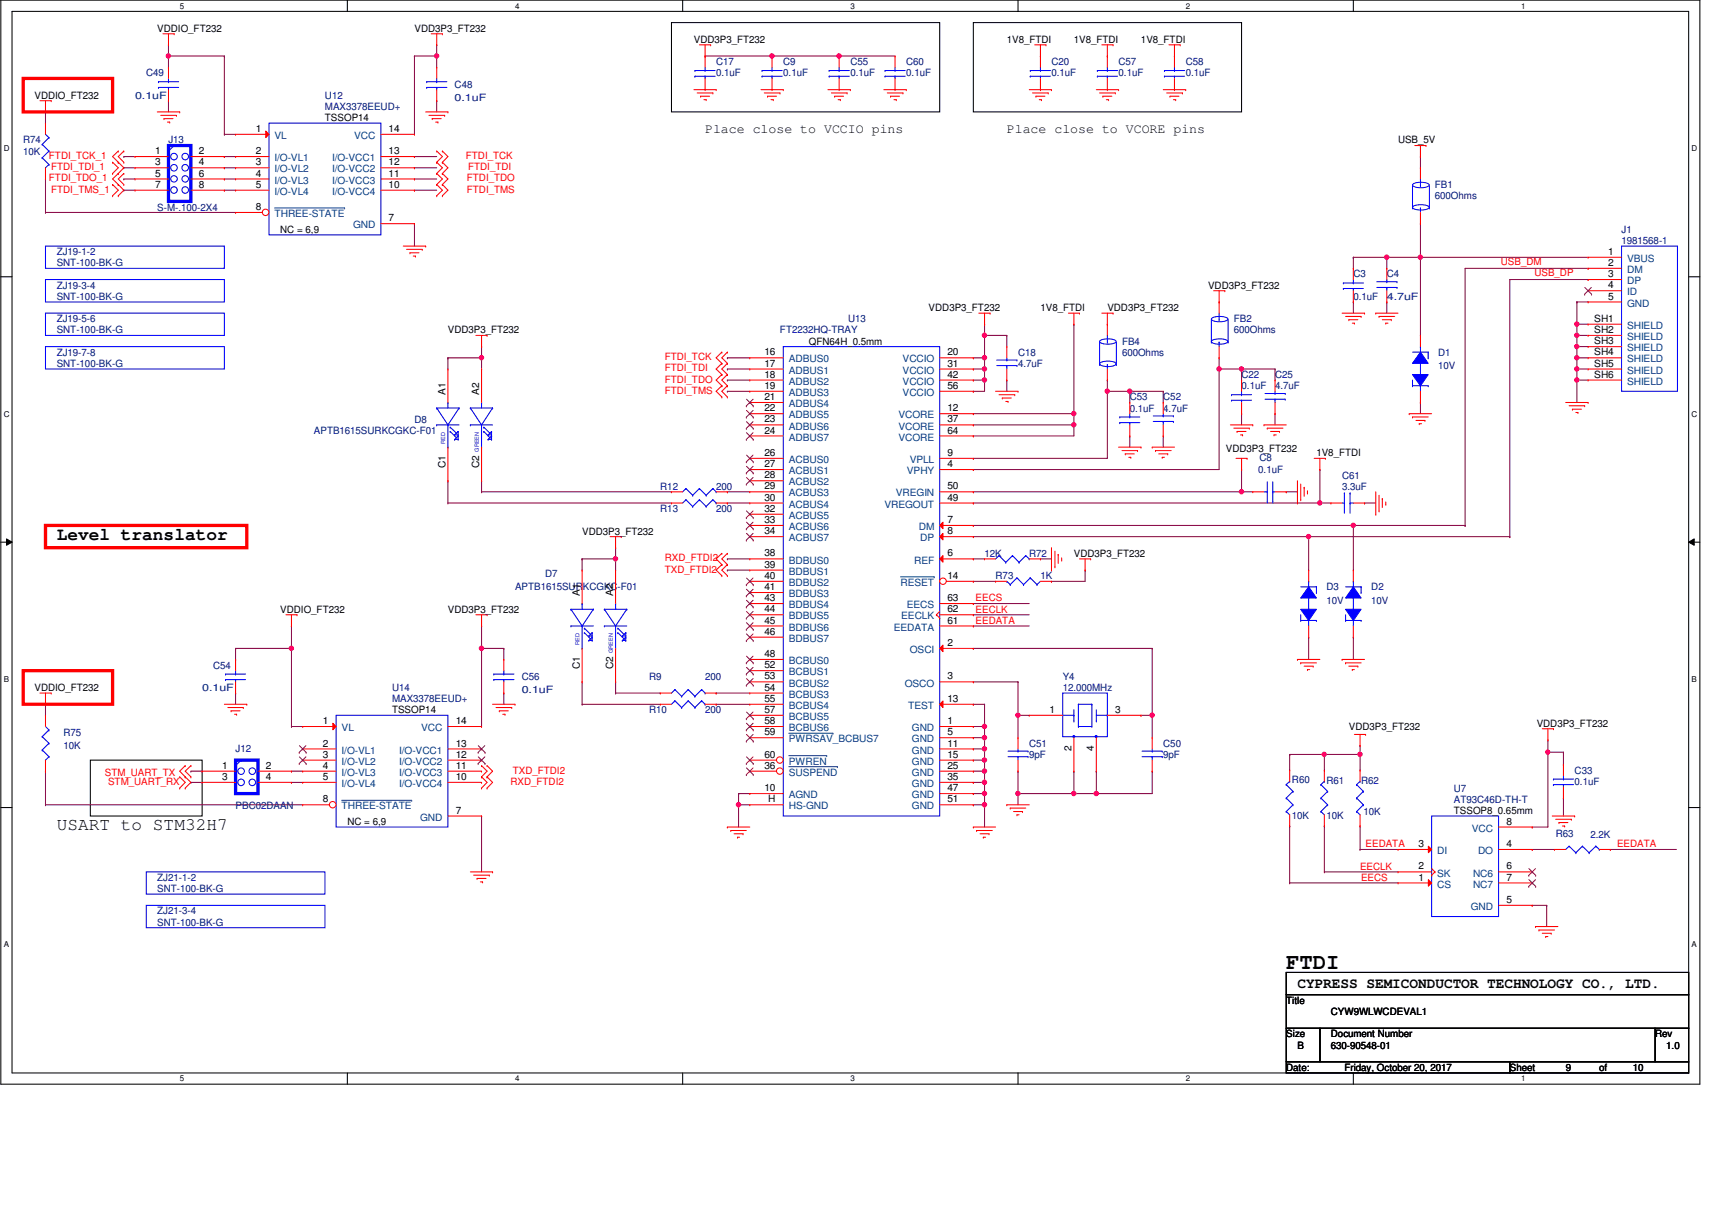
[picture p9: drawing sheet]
<svg xmlns="http://www.w3.org/2000/svg" width="420mm" height="297mm" viewBox="0 0 420 297" stroke-linecap="round" stroke-linejoin="round" font-family="sans-serif">
<defs><g id="words">
<text font-size="5.5" x="315.7" y="237.8">FTDI</text>
<g font-size="4.4">
<text x="13.9" y="132.6">Level translator</text>
<text x="13.9" y="203.8">USART to STM32H7</text>
</g>
<text font-size="3.6" x="318.4" y="242.4">CYPRESS SEMICONDUCTOR TECHNOLOGY CO., LTD.</text>
<g font-size="3.3">
<text x="173" y="32.8">Place close to VCCIO pins</text>
<text x="247.1" y="32.8">Place close to VCORE pins</text>
</g>
<g font-size="2.5">
<text x="38.6" y="7.8">VDDIO_FT232</text>
<text x="101.7" y="7.8">VDD3P3_FT232</text>
<text x="170.3" y="10.5">VDD3P3_FT232</text>
<text x="247.1" y="10.5">1V8_FTDI</text>
<text x="263.6" y="10.5">1V8_FTDI</text>
<text x="280" y="10.5">1V8_FTDI</text>
<text x="8.5" y="24.3">VDDIO_FT232</text>
<text x="79.7" y="29.7">TSSOP14</text>
<text x="62.8" y="32.4">1</text>
<text x="95.4" y="32.4">14</text>
<text x="343.1" y="35.2">USB_5V</text>
<text x="38.1" y="37.8">1</text>
<text x="38.1" y="40.6">3</text>
<text x="48.8" y="37.8">2</text>
<text x="48.8" y="40.6">4</text>
<text x="62.8" y="40.6">3</text>
<text x="62.8" y="37.8">2</text>
<text x="95.4" y="37.8">13</text>
<text x="95.4" y="40.6">12</text>
<text x="38.1" y="43.3">5</text>
<text x="38.1" y="46.1">7</text>
<text x="48.8" y="43.3">6</text>
<text x="48.8" y="46.1">8</text>
<text x="62.8" y="43.3">4</text>
<text x="62.8" y="46.1">5</text>
<text x="95.4" y="43.3">11</text>
<text x="95.4" y="46.1">10</text>
<text x="62.8" y="51.6">8</text>
<text x="68.8" y="57.1">NC = 6,9</text>
<text x="95.4" y="54.3">7</text>
<text x="394.7" y="62.6">1</text>
<text x="394.7" y="65.3">2</text>
<text x="296.5" y="70.9">VDD3P3_FT232</text>
<text x="394.7" y="68">3</text>
<text x="394.7" y="70.8">4</text>
<text x="227.9" y="76.4">VDD3P3_FT232</text>
<text x="255.3" y="76.4">1V8_FTDI</text>
<text x="271.8" y="76.4">VDD3P3_FT232</text>
<text x="394.7" y="73.5">5</text>
<text x="109.9" y="81.8">VDD3P3_FT232</text>
<text x="391.3" y="79">SH1</text>
<text x="391.3" y="81.7">SH2</text>
<text x="187.6" y="87.2">16</text>
<text x="198.5" y="84.6">QFN64H_0.5mm</text>
<text x="232.5" y="87.2">20</text>
<text x="391.3" y="84.5">SH3</text>
<text x="391.3" y="87.2">SH4</text>
<text x="187.6" y="95.5">19</text>
<text x="187.6" y="92.7">18</text>
<text x="187.6" y="90">17</text>
<text x="232.5" y="95.5">56</text>
<text x="232.5" y="92.7">42</text>
<text x="232.5" y="90">31</text>
<text x="391.3" y="90">SH5</text>
<text x="391.3" y="92.7">SH6</text>
<text x="109.3" y="96.9" transform="rotate(-90 109.3 96.9)">A1</text>
<text x="117.6" y="96.9" transform="rotate(-90 117.6 96.9)">A2</text>
<text x="187.6" y="101">22</text>
<text x="187.6" y="98.2">21</text>
<text x="232.5" y="101">12</text>
<text x="187.6" y="106.4">24</text>
<text x="187.6" y="103.7">23</text>
<text x="232.5" y="106.4">64</text>
<text x="232.5" y="103.7">37</text>
<text x="187.6" y="111.9">26</text>
<text x="232.5" y="111.9">9</text>
<text x="300.9" y="110.9">VDD3P3_FT232</text>
<text x="323.1" y="112">1V8_FTDI</text>
<text x="109.3" y="114.9" transform="rotate(-90 109.3 114.9)">C1</text>
<text x="117.6" y="114.9" transform="rotate(-90 117.6 114.9)">C2</text>
<text x="187.6" y="117.4">28</text>
<text x="187.6" y="114.7">27</text>
<text x="232.5" y="114.7">4</text>
<text x="187.6" y="125.6">32</text>
<text x="187.6" y="122.9">30</text>
<text x="187.6" y="120.1">29</text>
<text x="232.5" y="120.1">50</text>
<text x="232.5" y="122.9">49</text>
<text x="142.9" y="131.2">VDD3P3_FT232</text>
<text x="187.6" y="131.1">34</text>
<text x="187.6" y="128.4">33</text>
<text x="232.5" y="131.1">8</text>
<text x="232.5" y="128.4">7</text>
<text x="187.6" y="136.6">38</text>
<text x="232.5" y="136.6">6</text>
<text x="263.6" y="136.7">VDD3P3_FT232</text>
<text x="187.6" y="142.1">40</text>
<text x="187.6" y="139.4">39</text>
<text x="232.5" y="142.1">14</text>
<text x="142.3" y="146.3" transform="rotate(-90 142.3 146.3)">A1</text>
<text x="150.5" y="146.3" transform="rotate(-90 150.5 146.3)">A2</text>
<text x="187.6" y="147.6">43</text>
<text x="187.6" y="144.9">41</text>
<text x="232.5" y="147.6">63</text>
<text x="68.8" y="150.4">VDDIO_FT232</text>
<text x="109.9" y="150.4">VDD3P3_FT232</text>
<text x="187.6" y="155.8">46</text>
<text x="187.6" y="153.1">45</text>
<text x="187.6" y="150.3">44</text>
<text x="232.5" y="150.3">62</text>
<text x="232.5" y="153.1">61</text>
<text x="187.6" y="161.3">48</text>
<text x="232.5" y="158.6">2</text>
<text x="142.3" y="164.3" transform="rotate(-90 142.3 164.3)">C1</text>
<text x="150.5" y="164.3" transform="rotate(-90 150.5 164.3)">C2</text>
<text x="187.6" y="166.8">53</text>
<text x="187.6" y="164">52</text>
<text x="232.5" y="166.8">3</text>
<text x="8.5" y="169.6">VDDIO_FT232</text>
<text x="187.6" y="172.3">55</text>
<text x="187.6" y="169.5">54</text>
<text x="232.5" y="172.3">13</text>
<text x="79.2" y="177.8">1</text>
<text x="96.2" y="175.1">TSSOP14</text>
<text x="111.8" y="177.8">14</text>
<text x="187.6" y="177.8">58</text>
<text x="187.6" y="175">57</text>
<text x="232.5" y="177.8">1</text>
<text x="257.5" y="175">1</text>
<text x="273.7" y="175">3</text>
<text x="331" y="179.2">VDD3P3_FT232</text>
<text x="377.1" y="178.4">VDD3P3_FT232</text>
<text x="79.2" y="183.3">2</text>
<text x="111.8" y="183.3">13</text>
<text x="187.6" y="180.5">59</text>
<text x="232.5" y="183.3">11</text>
<text x="232.5" y="180.5">5</text>
<text x="263" y="184.4" transform="rotate(-90 263 184.4)">2</text>
<text x="268.5" y="184.4" transform="rotate(-90 268.5 184.4)">4</text>
<text x="54.6" y="188.7">1</text>
<text x="54.6" y="191.5">3</text>
<text x="65.2" y="188.7">2</text>
<text x="65.2" y="191.5">4</text>
<text x="79.2" y="186">3</text>
<text x="79.2" y="188.7">4</text>
<text x="79.2" y="191.5">5</text>
<text x="111.8" y="186">12</text>
<text x="111.8" y="188.7">11</text>
<text x="111.8" y="191.5">10</text>
<text x="187.6" y="188.7">36</text>
<text x="187.6" y="186">60</text>
<text x="232.5" y="191.5">35</text>
<text x="232.5" y="188.7">25</text>
<text x="232.5" y="186">15</text>
<text x="79.2" y="197">8</text>
<text x="187.6" y="194.2">10</text>
<text x="188.5" y="197">H</text>
<text x="232.5" y="194.2">47</text>
<text x="232.5" y="197">51</text>
<text x="85.2" y="202.6">NC = 6,9</text>
<text x="111.8" y="199.7">7</text>
<text x="356.8" y="199.8">TSSOP8_0.65mm</text>
<text x="369.7" y="202.4">8</text>
<text x="348.1" y="207.9">3</text>
<text x="369.7" y="207.9">4</text>
<text x="348.1" y="213.4">2</text>
<text x="369.7" y="213.4">6</text>
<text x="348.1" y="216.2">1</text>
<text x="369.7" y="221.7">5</text>
<text x="369.7" y="216.2">7</text>
<text x="315.7" y="246.4">Title</text>
<text x="326.6" y="249.2">CYW9WLWCDEVAL1</text>
<text x="315.7" y="254.7">Size</text>
<text x="318.4" y="257.4">B</text>
<text x="326.6" y="254.7">Document Number</text>
<text x="326.6" y="257.4">630-90548-01</text>
<text x="406.2" y="254.7">Rev</text>
<text x="408.9" y="257.4">1.0</text>
<text x="315.7" y="262.9">Date:</text>
<text x="329.9" y="262.9">Friday, October 20, 2017</text>
<text x="370.5" y="262.9">Sheet</text>
<text x="384.2" y="262.9">9</text>
<text x="392.5" y="262.9">of</text>
<text x="400.7" y="262.9">10</text>
</g>
<g font-size="2.5" fill="#000080">
<text x="175.8" y="16">C17</text>
<text x="192.2" y="16">C9</text>
<text x="208.7" y="16">C55</text>
<text x="222.4" y="16">C60</text>
<text x="258.1" y="16">C20</text>
<text x="274.5" y="16">C57</text>
<text x="291" y="16">C58</text>
<text x="35.9" y="18.8">C49</text>
<text x="111.6" y="21.5">C48</text>
<text x="175.8" y="18.8">0.1uF</text>
<text x="192.2" y="18.8">0.1uF</text>
<text x="208.7" y="18.8">0.1uF</text>
<text x="222.4" y="18.8">0.1uF</text>
<text x="258.1" y="18.8">0.1uF</text>
<text x="274.5" y="18.8">0.1uF</text>
<text x="291" y="18.8">0.1uF</text>
<text x="33.1" y="24.3">0.1uF</text>
<text x="79.7" y="24.3">U12</text>
<text x="79.7" y="27">MAX3378EEUD+</text>
<text x="111.6" y="24.8">0.1uF</text>
<text x="5.7" y="35.2">R74</text>
<text x="41.3" y="35.2">J13</text>
<text x="5.7" y="38">10K</text>
<text x="352.2" y="46.2">FB1</text>
<text x="38.6" y="51.7">S-M-.100-2X4</text>
<text x="352.2" y="48.9">600Ohms</text>
<text x="398" y="57.1">J1</text>
<text x="398" y="59.9">1981568-1</text>
<text x="13.9" y="62.7">ZJ19-1-2</text>
<text x="13.9" y="65.4">SNT-100-BK-G</text>
<text x="13.9" y="70.9">ZJ19-3-4</text>
<text x="332.1" y="68.1">C3</text>
<text x="340.3" y="68.1">C4</text>
<text x="13.9" y="73.6">SNT-100-BK-G</text>
<text x="332.1" y="73.6">0.1uF</text>
<text x="340.3" y="73.6">4.7uF</text>
<text x="13.9" y="79.1">ZJ19-5-6</text>
<text x="13.9" y="81.8">SNT-100-BK-G</text>
<text x="191.4" y="81.8">FT2232HQ-TRAY</text>
<text x="208.1" y="79.1">U13</text>
<text x="302.8" y="79.1">FB2</text>
<text x="302.8" y="81.8">600Ohms</text>
<text x="13.9" y="87.3">ZJ19-7-8</text>
<text x="249.8" y="87.3">C18</text>
<text x="275.4" y="84.6">FB4</text>
<text x="275.4" y="87.3">600Ohms</text>
<text x="353" y="87.3">D1</text>
<text x="13.9" y="90.1">SNT-100-BK-G</text>
<text x="249.8" y="90.1">4.7uF</text>
<text x="304.7" y="92.8">C22</text>
<text x="304.7" y="95.5">0.1uF</text>
<text x="312.9" y="92.8">C25</text>
<text x="312.9" y="95.5">4.7uF</text>
<text x="353" y="90.6">10V</text>
<text x="277.3" y="98.3">C53</text>
<text x="277.3" y="101">0.1uF</text>
<text x="285.5" y="98.3">C52</text>
<text x="285.5" y="101">4.7uF</text>
<text x="77" y="106.6">APTB1615SURKCGKC-F01</text>
<text x="101.7" y="103.8">D8</text>
<text x="309.1" y="113.1">C8</text>
<text x="308.8" y="116.1">0.1uF</text>
<text x="329.4" y="117.5">C61</text>
<text x="162" y="120.3">R12</text>
<text x="162" y="125.7">R13</text>
<text x="175.8" y="120.3">200</text>
<text x="175.8" y="125.7">200</text>
<text x="329.4" y="120.3">3.3uF</text>
<text x="241.6" y="136.7">12K</text>
<text x="252.6" y="136.7">R72</text>
<text x="133.8" y="141.6">D7</text>
<text x="244.3" y="142.2">R73</text>
<text x="255.3" y="142.2">1K</text>
<text x="126.4" y="144.9">APTB1615SURKCGKC-F01</text>
<text x="325.5" y="144.9">D3</text>
<text x="325.5" y="148.3">10V</text>
<text x="336.5" y="144.9">D2</text>
<text x="336.5" y="148.3">10V</text>
<text x="52.3" y="164.1">C54</text>
<text x="128" y="166.9">C56</text>
<text x="159.3" y="166.9">R9</text>
<text x="173" y="166.9">200</text>
<text x="260.8" y="166.9">Y4</text>
<text x="49.6" y="169.6">0.1uF</text>
<text x="96.2" y="169.6">U14</text>
<text x="96.2" y="172.4">MAX3378EEUD+</text>
<text x="128" y="170.2">0.1uF</text>
<text x="260.8" y="169.6">12.000MHz</text>
<text x="159.3" y="175.1">R10</text>
<text x="173" y="175.1">200</text>
<text x="15.6" y="180.6">R75</text>
<text x="15.6" y="183.9">10K</text>
<text x="57.8" y="184.7">J12</text>
<text x="252.6" y="183.3">C51</text>
<text x="285.5" y="183.3">C50</text>
<text x="252.6" y="186.1">9pF</text>
<text x="285.5" y="186.1">9pF</text>
<text x="386.5" y="189.9">C33</text>
<text x="317.1" y="192.1">R60</text>
<text x="325.5" y="192.4">R61</text>
<text x="334" y="192.4">R62</text>
<text x="356.8" y="194.3">U7</text>
<text x="356.8" y="197.1">AT93C46D-TH-T</text>
<text x="386.5" y="192.7">0.1uF</text>
<text x="57.8" y="198.7">PBC02DAAN</text>
<text x="317.1" y="201.2">10K</text>
<text x="325.5" y="201.2">10K</text>
<text x="334.6" y="200.1">10K</text>
<text x="381.8" y="205.6">R63</text>
<text x="390.3" y="205.8">2.2K</text>
<text x="38.6" y="216.3">ZJ21-1-2</text>
<text x="38.6" y="219">SNT-100-BK-G</text>
<text x="38.6" y="224.5">ZJ21-3-4</text>
<text x="38.6" y="227.2">SNT-100-BK-G</text>
</g>
<g font-size="2.5" fill="#004080">
<text x="67.4" y="34.1">VL</text>
<text x="86.9" y="34.1">VCC</text>
<text x="67.4" y="39.6">I/O-VL1</text>
<text x="81.5" y="39.6">I/O-VCC1</text>
<text x="67.4" y="42.3">I/O-VL2</text>
<text x="67.4" y="45.1">I/O-VL3</text>
<text x="67.4" y="47.8">I/O-VL4</text>
<text x="81.5" y="42.3">I/O-VCC2</text>
<text x="81.5" y="45.1">I/O-VCC3</text>
<text x="81.5" y="47.8">I/O-VCC4</text>
<text x="67.4" y="53.3">THREE-STATE</text>
<text x="86.6" y="56">GND</text>
<text x="399.3" y="64.3">VBUS</text>
<text x="399.3" y="67">DM</text>
<text x="399.3" y="69.8">DP</text>
<text x="399.3" y="75.3">GND</text>
<text x="399.3" y="72.5">ID</text>
<text x="399.3" y="80.7">SHIELD</text>
<text x="399.3" y="83.5">SHIELD</text>
<text x="193.6" y="89">ADBUS0</text>
<text x="221.5" y="89">VCCIO</text>
<text x="399.3" y="86.2">SHIELD</text>
<text x="399.3" y="89">SHIELD</text>
<text x="193.6" y="94.4">ADBUS2</text>
<text x="193.6" y="91.7">ADBUS1</text>
<text x="221.5" y="94.4">VCCIO</text>
<text x="221.5" y="91.7">VCCIO</text>
<text x="399.3" y="91.7">SHIELD</text>
<text x="399.3" y="94.4">SHIELD</text>
<text x="193.6" y="99.9">ADBUS4</text>
<text x="193.6" y="97.2">ADBUS3</text>
<text x="221.5" y="97.2">VCCIO</text>
<text x="193.6" y="105.5">ADBUS6</text>
<text x="193.6" y="102.7">ADBUS5</text>
<text x="220.5" y="105.5">VCORE</text>
<text x="220.5" y="102.7">VCORE</text>
<text x="193.6" y="108.2">ADBUS7</text>
<text x="193.6" y="113.7">ACBUS0</text>
<text x="220.5" y="108.2">VCORE</text>
<text x="223.3" y="113.7">VPLL</text>
<text x="193.6" y="119.2">ACBUS2</text>
<text x="193.6" y="116.4">ACBUS1</text>
<text x="222.6" y="116.4">VPHY</text>
<text x="193.6" y="124.6">ACBUS4</text>
<text x="193.6" y="121.9">ACBUS3</text>
<text x="217.1" y="124.6">VREGOUT</text>
<text x="219.9" y="121.9">VREGIN</text>
<text x="193.6" y="130.1">ACBUS6</text>
<text x="193.6" y="127.4">ACBUS5</text>
<text x="225.5" y="130.1">DM</text>
<text x="193.6" y="132.9">ACBUS7</text>
<text x="225.8" y="132.9">DP</text>
<text x="193.6" y="143.8">BDBUS2</text>
<text x="193.6" y="141.1">BDBUS1</text>
<text x="193.6" y="138.3">BDBUS0</text>
<text x="221" y="143.8">RESET</text>
<text x="224.4" y="138.3">REF</text>
<text x="193.6" y="149.3">BDBUS4</text>
<text x="193.6" y="146.6">BDBUS3</text>
<text x="222.5" y="149.3">EECS</text>
<text x="193.6" y="154.8">BDBUS6</text>
<text x="193.6" y="152.1">BDBUS5</text>
<text x="219.4" y="154.8">EEDATA</text>
<text x="221.2" y="152.1">EECLK</text>
<text x="193.6" y="157.6">BDBUS7</text>
<text x="223.3" y="160.3">OSCI</text>
<text x="193.6" y="165.8">BCBUS1</text>
<text x="193.6" y="163">BCBUS0</text>
<text x="193.6" y="171.3">BCBUS3</text>
<text x="193.6" y="168.5">BCBUS2</text>
<text x="222" y="168.5">OSCO</text>
<text x="83.9" y="179.5">VL</text>
<text x="103.4" y="179.5">VCC</text>
<text x="193.6" y="179.5">BCBUS6</text>
<text x="193.6" y="176.7">BCBUS5</text>
<text x="193.6" y="174">BCBUS4</text>
<text x="222.9" y="174">TEST</text>
<text x="223.8" y="179.5">GND</text>
<text x="83.9" y="185">I/O-VL1</text>
<text x="98" y="185">I/O-VCC1</text>
<text x="193.6" y="182.2">PWRSAV_BCBUS7</text>
<text x="223.8" y="185">GND</text>
<text x="223.8" y="182.2">GND</text>
<text x="83.9" y="187.7">I/O-VL2</text>
<text x="83.9" y="190.5">I/O-VL3</text>
<text x="98" y="187.7">I/O-VCC2</text>
<text x="98" y="190.5">I/O-VCC3</text>
<text x="193.6" y="190.5">SUSPEND</text>
<text x="193.6" y="187.7">PWREN</text>
<text x="223.8" y="190.5">GND</text>
<text x="223.8" y="187.7">GND</text>
<text x="83.9" y="193.2">I/O-VL4</text>
<text x="98" y="193.2">I/O-VCC4</text>
<text x="193.6" y="196">AGND</text>
<text x="223.8" y="196">GND</text>
<text x="223.8" y="193.2">GND</text>
<text x="83.9" y="198.7">THREE-STATE</text>
<text x="103.1" y="201.5">GND</text>
<text x="193.6" y="198.7">HS-GND</text>
<text x="223.8" y="198.7">GND</text>
<text x="352.7" y="209.7">DI</text>
<text x="361.2" y="204.2">VCC</text>
<text x="362.7" y="209.7">DO</text>
<text x="352.7" y="215.2">SK</text>
<text x="361.5" y="215.2">NC6</text>
<text x="352.7" y="217.9">CS</text>
<text x="361.5" y="217.9">NC7</text>
<text x="361" y="223.4">GND</text>
</g>
<g font-size="2.5" fill="#f00">
<text x="12" y="39.1">FTDI_TCK_1</text>
<text x="12.6" y="41.8">FTDI_TDI_1</text>
<text x="114.3" y="39.1">FTDI_TCK</text>
<text x="114.9" y="41.8">FTDI_TDI</text>
<text x="12" y="44.5">FTDI_TDO_1</text>
<text x="12.6" y="47.3">FTDI_TMS_1</text>
<text x="114.6" y="44.5">FTDI_TDO</text>
<text x="114.6" y="47.3">FTDI_TMS</text>
<text x="368.3" y="65.1">USB_DM</text>
<text x="376.6" y="67.9">USB_DP</text>
<text x="163.1" y="88.4">FTDI_TCK</text>
<text x="163.1" y="91.2">FTDI_TDI</text>
<text x="163.1" y="93.9">FTDI_TDO</text>
<text x="163.1" y="96.6">FTDI_TMS</text>
<text x="163.1" y="137.8">RXD_FTDI2</text>
<text x="163.1" y="140.5">TXD_FTDI2</text>
<text x="239.4" y="147.6">EECS</text>
<text x="239.4" y="150.4">EECLK</text>
<text x="239.4" y="153.1">EEDATA</text>
<text x="25.7" y="190.5">STM_UART_TX</text>
<text x="125.8" y="189.9">TXD_FTDI2</text>
<text x="26.5" y="192.7">STM_UART_RX</text>
<text x="125.3" y="192.7">RXD_FTDI2</text>
<text x="335.1" y="208">EEDATA</text>
<text x="396.9" y="208">EEDATA</text>
<text x="333.8" y="213.5">EECLK</text>
<text x="334" y="216.2">EECS</text>
</g>
<g font-size="2">
<text x="44.1" y="2.1">5</text>
<text x="126.4" y="2.1">4</text>
<text x="208.7" y="2.1">3</text>
<text x="291" y="2.1">2</text>
<text x="373.3" y="2.1">1</text>
<text x=".9" y="37.1">D</text>
<text x="415.2" y="37.1">D</text>
<text x=".9" y="102.3">C</text>
<text x="415.2" y="102.3">C</text>
<text x=".9" y="167.4">B</text>
<text x="415.2" y="167.4">B</text>
<text x=".9" y="232.6">A</text>
<text x="415.2" y="232.6">A</text>
<text x="44.1" y="265.5">5</text>
<text x="126.4" y="265.5">4</text>
<text x="208.7" y="265.5">3</text>
<text x="291" y="265.5">2</text>
<text x="373.3" y="265.5">1</text>
</g>
<g font-size="1.4" fill="#00f">
<text x="109.3" y="109" transform="rotate(-90 109.3 109)">RED</text>
<text x="117.5" y="110.9" transform="rotate(-90 117.5 110.9)">GREEN</text>
<text x="142.2" y="158.3" transform="rotate(-90 142.2 158.3)">RED</text>
<text x="150.4" y="160.3" transform="rotate(-90 150.4 160.3)">GREEN</text>
</g>
</g></defs>
<path d="M.2 0h417v266.1h-417zM3 2.8h411.4v260.6h-411.4z" fill="none" stroke="#000" stroke-width=".25"/>
<g fill="#fff">
<path d="M44.1 .3h1.1v2.2h-1.1z"/>
<path d="M44.1 263.7h1.1v2.2h-1.1z"/>
</g>
<path d="M85.2 0v2.8M85.2 263.4v2.7" fill="none" stroke="#000" stroke-width=".25"/>
<g fill="#fff">
<path d="M126.4 .3h1.1v2.2h-1.1z"/>
<path d="M126.4 263.7h1.1v2.2h-1.1z"/>
</g>
<path d="M167.5 0v2.8M167.5 263.4v2.7" fill="none" stroke="#000" stroke-width=".25"/>
<g fill="#fff">
<path d="M208.7 .3h1.1v2.2h-1.1z"/>
<path d="M208.7 263.7h1.1v2.2h-1.1z"/>
</g>
<path d="M249.8 0v2.8M249.8 263.4v2.7" fill="none" stroke="#000" stroke-width=".25"/>
<g fill="#fff">
<path d="M291 .3h1.1v2.2h-1.1z"/>
<path d="M291 263.7h1.1v2.2h-1.1z"/>
</g>
<path d="M332.1 0v2.8M332.1 263.4v2.7" fill="none" stroke="#000" stroke-width=".25"/>
<g fill="#fff">
<path d="M373.3 .3h1.1v2.2h-1.1z"/>
<path d="M373.3 263.7h1.1v2.2h-1.1z"/>
<path d="M.9 35.3h1.4v2.2h-1.4z"/>
<path d="M415.2 35.3h1.3v2.2h-1.3z"/>
<path d="M.9 100.5h1.4v2.2h-1.4z"/>
<path d="M415.2 100.5h1.3v2.2h-1.3z"/>
</g>
<path d="M.2 67.9h2.8M414.4 67.9h2.8" fill="none" stroke="#000" stroke-width=".25"/>
<g fill="#fff">
<path d="M.9 165.7h1.3v2.2h-1.3z"/>
<path d="M415.2 165.7h1.3v2.2h-1.3z"/>
</g>
<path d="M.2 133.1h2.8M1.6 132.3l1.4 .8-1.4 .8zM414.4 133.1l1.4-.8v1.6zM414.4 133.1h2.8" fill="none" stroke="#000" stroke-width=".25"/>
<path d="M1.6 132.3l1.4 .8-1.4 .8zM414.4 133.1l1.4-.8v1.6z" fill="#000"/>
<g fill="#fff">
<path d="M.9 230.8h1.3v2.2h-1.3z"/>
<path d="M415.2 230.8h1.3v2.2h-1.3z"/>
</g>
<path d="M164.8 5.5h65.8v22h-65.8zM238.9 5.5h65.8v22h-65.8zM.2 198.2h2.8M22.2 186.6h27.4v13.7h-27.4zM414.4 198.2h2.8" fill="none" stroke="#000" stroke-width=".25"/>
<path d="M5.7 19.3h21.9v8.2h-21.9zM11.2 129h49.4v5.5h-49.4zM5.7 164.6h21.9v8.3h-21.9z" fill="none" stroke="#f00" stroke-width=".8"/>
<path d="M118.2 85.1h.1M118.2 85.1v2.7M178.5 137.2h.1M178.5 140h.1M178.5 137.2h5.5M178.5 140h5.5" fill="none" stroke="#800040" stroke-width=".25"/>
<circle cx="118.2" cy="87.8" r=".54" fill="#f0f"/>
<circle cx="118.2" cy="87.8" r=".54" fill="none" stroke="#f0f" stroke-width=".25"/>
<g fill="none" stroke="#800040" stroke-width=".25">
<path d="M109.9 87.8h.1M109.9 87.8v2.8M118.2 87.8h.1M118.2 87.8v2.8M109.9 118h.1M109.9 118v5.5M118.2 118h.1M118.2 118v2.7M109.9 123.5h.1M109.9 123.5h54.9M118.2 120.7h.1M118.2 120.7h46.6"/>
<path d="M181.3 194.8h.1M181.3 197.6h.1M181.3 194.8v8.2M181.3 194.8h2.7M181.3 197.6h2.7"/>
</g>
<circle cx="181.2" cy="197.5" r=".54" fill="#f0f"/>
<circle cx="181.2" cy="197.5" r=".54" fill="none" stroke="#f0f" stroke-width=".25"/>
<path d="M238.9 172.9h.1M238.9 172.9h2.7M241.6 172.9h.1M241.6 172.9v5.5" fill="none" stroke="#800040" stroke-width=".25"/>
<circle cx="241.6" cy="178.3" r=".54" fill="#f0f"/>
<circle cx="241.6" cy="178.3" r=".54" fill="none" stroke="#f0f" stroke-width=".25"/>
<path d="M238.9 178.4h.1M238.9 178.4h2.7M241.6 178.4h.1M241.6 178.4v5.5M238.9 181.1h.1M238.9 181.1h2.7M241.6 181.1h.1" fill="none" stroke="#800040" stroke-width=".25"/>
<circle cx="241.6" cy="183.8" r=".54" fill="#f0f"/>
<circle cx="241.6" cy="183.8" r=".54" fill="none" stroke="#f0f" stroke-width=".25"/>
<circle cx="241.6" cy="181.1" r=".54" fill="#f0f"/>
<circle cx="241.6" cy="181.1" r=".54" fill="none" stroke="#f0f" stroke-width=".25"/>
<path d="M238.9 183.9h.1M238.9 183.9h2.7M241.6 183.9h.1M241.6 183.9v2.7" fill="none" stroke="#800040" stroke-width=".25"/>
<circle cx="241.6" cy="186.6" r=".54" fill="#f0f"/>
<circle cx="241.6" cy="186.6" r=".54" fill="none" stroke="#f0f" stroke-width=".25"/>
<path d="M238.9 186.6h.1M238.9 189.3h.1M238.9 186.6h2.7M241.6 186.6h.1M241.6 186.6v2.7h-2.7" fill="none" stroke="#800040" stroke-width=".25"/>
<circle cx="241.6" cy="189.3" r=".54" fill="#f0f"/>
<circle cx="241.6" cy="189.3" r=".54" fill="none" stroke="#f0f" stroke-width=".25"/>
<path d="M238.9 192.1h.1M238.9 192.1h2.7M241.6 189.3h.1M241.6 192.1h.1M241.6 189.3v5.5" fill="none" stroke="#800040" stroke-width=".25"/>
<circle cx="241.6" cy="194.8" r=".54" fill="#f0f"/>
<circle cx="241.6" cy="194.8" r=".54" fill="none" stroke="#f0f" stroke-width=".25"/>
<circle cx="241.6" cy="192" r=".54" fill="#f0f"/>
<circle cx="241.6" cy="192" r=".54" fill="none" stroke="#f0f" stroke-width=".25"/>
<path d="M238.9 194.8h.1M238.9 197.6h.1M238.9 194.8h2.7M238.9 197.6h2.7M241.6 194.8h.1M241.6 197.6h.1M241.6 194.8v8.2" fill="none" stroke="#800040" stroke-width=".25"/>
<circle cx="241.6" cy="197.5" r=".54" fill="#f0f"/>
<circle cx="241.6" cy="197.5" r=".54" fill="none" stroke="#f0f" stroke-width=".25"/>
<g fill="none" stroke="#800040" stroke-width=".25">
<path d="M238.9 137.2h.1M238.9 137.2h2.7M255.3 137.2h.1M255.3 137.2h2.8M266.3 140h.1M266.3 140v2.7h-8.2M238.9 142.7h.1M238.9 148.2h.1M238.9 150.9h.1M238.9 153.7h.1M238.9 142.7h5.4M238.9 148.2h13.7"/>
<path d="M238.9 150.9h13.7M238.9 153.7h13.7M258.1 142.7h.1M238.9 167.4h.1M238.9 167.4h10.9M249.8 167.4h.1M249.8 167.4v8.2"/>
</g>
<circle cx="249.8" cy="175.6" r=".54" fill="#f0f"/>
<circle cx="249.8" cy="175.6" r=".54" fill="none" stroke="#f0f" stroke-width=".25"/>
<path d="M238.9 159.2h.1M238.9 159.2h43.9M282.8 159.2h.1M282.8 159.2v16.4M249.8 175.6h.1M249.8 175.6h2.8" fill="none" stroke="#800040" stroke-width=".25"/>
<circle cx="282.7" cy="175.6" r=".54" fill="#f0f"/>
<circle cx="282.7" cy="175.6" r=".54" fill="none" stroke="#f0f" stroke-width=".25"/>
<path d="M249.8 175.6h.1M249.8 175.6v5.5M280 175.6h.1M280 175.6h2.8M282.8 175.6h.1M282.8 175.6v5.5M249.8 189.3h.1M249.8 194.8h.1M249.8 189.3v5.5M263.6 189.3h.1M263.6 189.3v5.5h-13.8" fill="none" stroke="#800040" stroke-width=".25"/>
<circle cx="263.5" cy="194.8" r=".54" fill="#f0f"/>
<circle cx="263.5" cy="194.8" r=".54" fill="none" stroke="#f0f" stroke-width=".25"/>
<circle cx="249.8" cy="194.8" r=".54" fill="#f0f"/>
<circle cx="249.8" cy="194.8" r=".54" fill="none" stroke="#f0f" stroke-width=".25"/>
<path d="M249.8 194.8h.1M249.8 194.8v2.8M263.6 194.8h.1M269.1 189.3h.1M269.1 189.3v5.5h-5.5" fill="none" stroke="#800040" stroke-width=".25"/>
<circle cx="269" cy="194.8" r=".54" fill="#f0f"/>
<circle cx="269" cy="194.8" r=".54" fill="none" stroke="#f0f" stroke-width=".25"/>
<path d="M241.6 79.6h.1M241.6 79.6v2.7M238.9 90.6h.1M238.9 90.6h2.7M269.1 194.8h.1M282.8 189.3h.1M282.8 189.3v5.5h-13.7" fill="none" stroke="#800040" stroke-width=".25"/>
<circle cx="241.6" cy="90.6" r=".54" fill="#f0f"/>
<circle cx="241.6" cy="90.6" r=".54" fill="none" stroke="#f0f" stroke-width=".25"/>
<path d="M238.9 87.8h.1M238.9 87.8h2.7" fill="none" stroke="#800040" stroke-width=".25"/>
<circle cx="241.6" cy="87.8" r=".54" fill="#f0f"/>
<circle cx="241.6" cy="87.8" r=".54" fill="none" stroke="#f0f" stroke-width=".25"/>
<path d="M238.9 93.3h.1M238.9 96.1h.1M238.9 93.3h2.7M241.6 87.8h.1M241.6 90.6h.1M241.6 93.3h.1M241.6 87.8v8.3h-2.7" fill="none" stroke="#800040" stroke-width=".25"/>
<circle cx="241.6" cy="93.3" r=".54" fill="#f0f"/>
<circle cx="241.6" cy="93.3" r=".54" fill="none" stroke="#f0f" stroke-width=".25"/>
<path d="M241.6 82.3h.1M241.6 82.3h5.5M247.1 82.3h.1M247.1 82.3v2.8" fill="none" stroke="#800040" stroke-width=".25"/>
<circle cx="241.6" cy="82.3" r=".54" fill="#f0f"/>
<circle cx="241.6" cy="82.3" r=".54" fill="none" stroke="#f0f" stroke-width=".25"/>
<path d="M263.6 79.6h.1M263.6 79.6v24.7h-24.7M241.6 82.3h.1M241.6 82.3v5.5M247.1 93.3h.1M247.1 93.3v2.8M238.9 101.6h.1M238.9 104.3h.1M238.9 101.6h24.7M263.6 101.6h.1" fill="none" stroke="#800040" stroke-width=".25"/>
<circle cx="263.5" cy="104.3" r=".54" fill="#f0f"/>
<circle cx="263.5" cy="104.3" r=".54" fill="none" stroke="#f0f" stroke-width=".25"/>
<circle cx="263.5" cy="101.5" r=".54" fill="#f0f"/>
<circle cx="263.5" cy="101.5" r=".54" fill="none" stroke="#f0f" stroke-width=".25"/>
<path d="M271.8 93.3h.1M271.8 96.1h.1M271.8 93.3v19.2h-32.9M271.8 96.1h5.5M277.3 96.1h.1M277.3 96.1v2.7M238.9 107h.1M238.9 112.5h.1M263.6 104.3h.1M263.6 104.3v2.7h-24.7" fill="none" stroke="#800040" stroke-width=".25"/>
<circle cx="271.7" cy="96" r=".54" fill="#f0f"/>
<circle cx="271.7" cy="96" r=".54" fill="none" stroke="#f0f" stroke-width=".25"/>
<path d="M277.3 96.1h.1M277.3 96.1h8.2M285.5 96.1h.1M285.5 96.1v2.7" fill="none" stroke="#800040" stroke-width=".25"/>
<circle cx="277.2" cy="96" r=".54" fill="#f0f"/>
<circle cx="277.2" cy="96" r=".54" fill="none" stroke="#f0f" stroke-width=".25"/>
<g fill="none" stroke="#800040" stroke-width=".25">
<path d="M299.2 87.8h.1M299.2 90.6h.1M299.2 87.8v27.5h-60.3M299.2 90.6h5.5M304.7 90.6h.1M304.7 90.6v2.7M238.9 115.3h.1M277.3 107h.1M277.3 107v2.8M285.5 107h.1M285.5 107v2.8M304.7 101.6h.1"/>
<path d="M304.7 101.6v2.7M312.9 101.6h.1M312.9 101.6v2.7"/>
</g>
<circle cx="299.2" cy="90.6" r=".54" fill="#f0f"/>
<circle cx="299.2" cy="90.6" r=".54" fill="none" stroke="#f0f" stroke-width=".25"/>
<path d="M304.7 90.6h.1M304.7 90.6h8.2M312.9 90.6h.1M312.9 90.6v2.7" fill="none" stroke="#800040" stroke-width=".25"/>
<circle cx="304.7" cy="90.6" r=".54" fill="#f0f"/>
<circle cx="304.7" cy="90.6" r=".54" fill="none" stroke="#f0f" stroke-width=".25"/>
<path d="M238.9 120.7h.1M238.9 120.7h65.8" fill="none" stroke="#800040" stroke-width=".25"/>
<circle cx="304.7" cy="120.7" r=".54" fill="#f0f"/>
<circle cx="304.7" cy="120.7" r=".54" fill="none" stroke="#f0f" stroke-width=".25"/>
<path d="M304.7 115.3h.1M304.7 115.3v5.4M323.9 115.3h.1M323.9 115.3v8.2h-85M238.9 123.5h.1M315.7 120.7h.1M315.7 120.7h2.7" fill="none" stroke="#800040" stroke-width=".25"/>
<circle cx="323.9" cy="123.5" r=".54" fill="#f0f"/>
<circle cx="323.9" cy="123.5" r=".54" fill="none" stroke="#f0f" stroke-width=".25"/>
<path d="M238.9 129h.1M238.9 131.7h.1M238.9 129h93.2M238.9 131.7h82.3M321.2 131.7h.1M321.2 131.7v8.3M323.9 123.5h.1M323.9 123.5h2.7M334.9 123.5h.1M334.9 123.5h2.7" fill="none" stroke="#800040" stroke-width=".25"/>
<circle cx="321.1" cy="131.7" r=".54" fill="#f0f"/>
<circle cx="321.1" cy="131.7" r=".54" fill="none" stroke="#f0f" stroke-width=".25"/>
<path d="M332.1 129h.1M332.1 129v11" fill="none" stroke="#800040" stroke-width=".25"/>
<circle cx="332.1" cy="129" r=".54" fill="#f0f"/>
<circle cx="332.1" cy="129" r=".54" fill="none" stroke="#f0f" stroke-width=".25"/>
<path d="M348.6 38.4h.1M348.6 38.4v2.8M387 74.1h.1M387 74.1v5.5M304.7 120.7h.1M304.7 120.7h2.8" fill="none" stroke="#800040" stroke-width=".25"/>
<circle cx="387" cy="79.6" r=".54" fill="#f0f"/>
<circle cx="387" cy="79.6" r=".54" fill="none" stroke="#f0f" stroke-width=".25"/>
<path d="M387 74.1h.1M387 79.6h.1M387 74.1h2.8M387 79.6h2.8M387 79.6v5.5M387 82.3h.1M387 82.3h2.8" fill="none" stroke="#800040" stroke-width=".25"/>
<circle cx="387" cy="85.1" r=".54" fill="#f0f"/>
<circle cx="387" cy="85.1" r=".54" fill="none" stroke="#f0f" stroke-width=".25"/>
<circle cx="387" cy="82.3" r=".54" fill="#f0f"/>
<circle cx="387" cy="82.3" r=".54" fill="none" stroke="#f0f" stroke-width=".25"/>
<path d="M387 85.1h.1M387 87.8h.1M387 85.1h2.8M387 85.1v2.7M387 87.8h2.8" fill="none" stroke="#800040" stroke-width=".25"/>
<circle cx="387" cy="87.8" r=".54" fill="#f0f"/>
<circle cx="387" cy="87.8" r=".54" fill="none" stroke="#f0f" stroke-width=".25"/>
<path d="M387 87.8h.1M387 90.6h.1M387 87.8v2.8M387 90.6h2.8" fill="none" stroke="#800040" stroke-width=".25"/>
<circle cx="387" cy="90.6" r=".54" fill="#f0f"/>
<circle cx="387" cy="90.6" r=".54" fill="none" stroke="#f0f" stroke-width=".25"/>
<path d="M387 90.6h.1M387 93.3h.1M387 90.6v8.2M387 93.3h2.8" fill="none" stroke="#800040" stroke-width=".25"/>
<circle cx="387" cy="93.3" r=".54" fill="#f0f"/>
<circle cx="387" cy="93.3" r=".54" fill="none" stroke="#f0f" stroke-width=".25"/>
<g fill="none" stroke="#800040" stroke-width=".25">
<path d="M332.1 74.1h.1M332.1 63.2h.1M332.1 63.2v2.7M332.1 74.1v2.8M332.1 63.2h8.2M340.3 63.2h.1M340.3 74.1h.1M340.3 63.2v2.7M340.3 74.1v2.8M348.6 98.8h.1M348.6 98.8v2.8M151.1 134.5h.1"/>
<path d="M151.1 134.5v2.7M321.2 156.4h.1M321.2 156.4v5.5M332.1 156.4h.1M332.1 156.4v5.5M142.9 172.9h.1M142.9 167.4h.1M142.9 172.9h19.1M142.9 167.4v5.5M151.1 170.1h.1M151.1 167.4h.1M151.1 170.1h10.9"/>
<path d="M151.1 167.4v2.7M175.8 170.1h.1M175.8 172.9h.1M175.8 170.1h8.2M175.8 172.9h8.2"/>
</g>
<circle cx="151" cy="137.2" r=".54" fill="#f0f"/>
<circle cx="151" cy="137.2" r=".54" fill="none" stroke="#f0f" stroke-width=".25"/>
<g fill="none" stroke="#800040" stroke-width=".25">
<path d="M109.9 87.8h.1M109.9 87.8h8.3M142.9 137.2h.1M142.9 137.2v2.8M142.9 137.2h8.2M151.1 137.2h.1M151.1 137.2v2.8M178.5 120.7h.1M178.5 123.5h.1M178.5 120.7h5.5M178.5 123.5h5.5M379.9 181.7h.1"/>
<path d="M379.9 184.7h.1M379.9 181.7v21.3h-3.9M379.9 184.7h3.8M383.7 184.7h.1M383.7 184.7v3M376 208.5h.1M376 203h.1M376 208.5h5.5M395.2 208.5h.1M395.2 208.5h16.2"/>
</g>
<circle cx="379.8" cy="184.6" r=".52" fill="#f0f"/>
<circle cx="379.8" cy="184.6" r=".52" fill="none" stroke="#f0f" stroke-width=".25"/>
<g fill="none" stroke="#800040" stroke-width=".25">
<path d="M325 185.2h.1M325 185.2v3.9M333.8 183h.1M333.8 183v2.2h-8.8M383.7 195.9h.1M383.7 195.9v4.4M316.5 216.7h.1M316.5 202.8h.1M316.5 216.7h26.6M316.5 202.8v13.9M325 214h.1M325 202.8h.1"/>
<path d="M325 214h18.1M325 202.8v11.2M333.8 208.5h.1M333.8 202.8h.1M333.8 208.5h9.3M333.8 202.8v5.7M376 222.2h.1M376 222.2h3.6M379.6 222.2h.1M379.6 222.2v5.3"/>
</g>
<circle cx="333.8" cy="185.2" r=".54" fill="#f0f"/>
<circle cx="333.8" cy="185.2" r=".54" fill="none" stroke="#f0f" stroke-width=".25"/>
<path d="M316.5 185.2h.1M316.5 185.2v3.9M316.5 185.2h8.5M333.8 185.2h.1M333.8 185.2v3.9" fill="none" stroke="#800040" stroke-width=".25"/>
<circle cx="325" cy="185.2" r=".52" fill="#f0f"/>
<circle cx="325" cy="185.2" r=".52" fill="none" stroke="#f0f" stroke-width=".25"/>
<g fill="none" stroke="#800040" stroke-width=".25">
<path d="M55.1 13.8h.1M55.1 13.8v19.2M101.7 13.8h.1M101.7 13.8v19.2M107.2 13.8h.1M107.2 11h.1M107.2 11v5.5M11.2 27.5h.1M11.2 27.5v2.7M41.3 24.7h.1M41.3 24.7v2.8M55.1 33h.1"/>
<path d="M55.1 33h2.7M101.7 38.4h.1M101.7 38.4h5.5M107.2 24.7h.1M107.2 24.7v2.8M11.2 43.9h.1M11.2 52.2h.1M11.2 43.9v8.3M11.2 52.2h46.6M101.7 54.9h.1M101.7 43.9h.1M101.7 46.7h.1"/>
<path d="M101.7 41.2h.1M101.7 54.9v5.5M101.7 43.9h5.5M101.7 46.7h5.5M101.7 41.2h5.5M118.2 159.2h.1M118.2 159.2v19.2M11.2 172.9h.1M11.2 172.9v2.7M11.2 189.3h.1M11.2 189.3v8.3"/>
</g>
<circle cx="118.2" cy="159.1" r=".54" fill="#f0f"/>
<circle cx="118.2" cy="159.1" r=".54" fill="none" stroke="#f0f" stroke-width=".25"/>
<path d="M71.5 159.2h.1M71.5 159.2v19.2M71.5 178.4h.1M71.5 178.4h2.8" fill="none" stroke="#800040" stroke-width=".25"/>
<circle cx="71.5" cy="159.1" r=".54" fill="#f0f"/>
<circle cx="71.5" cy="159.1" r=".54" fill="none" stroke="#f0f" stroke-width=".25"/>
<g fill="none" stroke="#800040" stroke-width=".25">
<path d="M101.7 13.8h.1M101.7 13.8h5.5M57.8 159.2h.1M57.8 159.2v2.7M71.5 153.7h.1M71.5 153.7v5.5h-13.7M118.2 159.2h.1M118.2 153.7h.1M118.2 153.7v5.5M118.2 159.2h5.4M123.6 159.2h.1M123.6 159.2v2.7"/>
<path d="M57.8 170.1h.1M57.8 170.1v2.8M123.6 170.1h.1M123.6 170.1v2.8M11.2 197.6h.1M11.2 197.6h63.1M118.2 200.3h.1M118.2 200.3v13.7"/>
</g>
<circle cx="107.1" cy="13.7" r=".54" fill="#f0f"/>
<circle cx="107.1" cy="13.7" r=".54" fill="none" stroke="#f0f" stroke-width=".25"/>
<g fill="none" stroke="#800040" stroke-width=".25">
<path d="M41.3 11h.1M41.3 13.8h.1M41.3 11v2.8M41.3 13.8h13.8M30.4 38.4h.1M30.4 38.4h2.7M55.1 38.4h.1M55.1 38.4h2.7M30.4 46.7h.1M30.4 43.9h.1M30.4 41.2h.1M30.4 41.2h2.7"/>
<path d="M30.4 43.9h2.7M30.4 46.7h2.7M55.1 41.2h.1M55.1 43.9h.1M55.1 46.7h.1M55.1 41.2h2.7M55.1 43.9h2.7M55.1 46.7h2.7M71.5 189.3h.1M71.5 192.1h.1M71.5 189.3h2.8M71.5 192.1h2.8"/>
</g>
<circle cx="41.3" cy="13.7" r=".54" fill="#f0f"/>
<circle cx="41.3" cy="13.7" r=".54" fill="none" stroke="#f0f" stroke-width=".25"/>
<g fill="none" stroke="#800040" stroke-width=".25">
<path d="M41.3 13.8h.1M41.3 13.8v2.7M173 13.8h.1M173 13.8h32.9M189.5 13.8h.1M178.5 87.8h.1M178.5 90.6h.1M178.5 93.3h.1M178.5 96.1h.1M178.5 87.8h5.5M178.5 90.6h5.5M178.5 93.3h5.5"/>
<path d="M178.5 96.1h5.5M46.9 189.3h.1M46.9 192.1h.1M46.9 189.3h2.7M46.9 192.1h2.7"/>
</g>
<circle cx="189.4" cy="13.7" r=".54" fill="#f0f"/>
<circle cx="189.4" cy="13.7" r=".54" fill="none" stroke="#f0f" stroke-width=".25"/>
<path d="M205.9 13.8h.1M205.9 13.8h13.8" fill="none" stroke="#800040" stroke-width=".25"/>
<circle cx="205.9" cy="13.7" r=".54" fill="#f0f"/>
<circle cx="205.9" cy="13.7" r=".54" fill="none" stroke="#f0f" stroke-width=".25"/>
<path d="M348.6 54.9h.1M348.6 54.9v27.4M348.6 63.2h.1M348.6 63.2h41.2M370.5 68.6h19.3M389.8 68.6h.1M389.8 65.9h.1M389.8 65.9h-30.2v63.1M321.2 131.7h49.3M359.6 129h.1M370.5 131.7h.1" fill="none" stroke="#800040" stroke-width=".25"/>
<circle cx="348.6" cy="63.1" r=".54" fill="#f0f"/>
<circle cx="348.6" cy="63.1" r=".54" fill="none" stroke="#f0f" stroke-width=".25"/>
<path d="M340.3 63.2h.1M340.3 63.2h8.3" fill="none" stroke="#800040" stroke-width=".25"/>
<circle cx="340.3" cy="63.1" r=".54" fill="#f0f"/>
<circle cx="340.3" cy="63.1" r=".54" fill="none" stroke="#f0f" stroke-width=".25"/>
<path d="M370.5 68.6v63.1M332.1 129h27.5M359.6 129h.1M370.5 131.7h.1" fill="none" stroke="#800040" stroke-width=".25"/>
<g fill="none" stroke="#f00" stroke-width=".25">
<path d="M40 8.3h2.7M41.3 11h.1M41.3 8.3v2.7M42.7 8.3h.1M105.8 8.3h2.8M107.2 11h.1M107.2 8.3v2.7M108.6 8.3h.1M171.7 11h2.7M173 13.8h.1M173 11v2.8M174.4 11h.1"/>
<path d="M253.9 11h2.8M255.3 13.8h.1M255.3 11v2.8M256.7 11h.1M270.4 11h2.8M271.8 13.8h.1M271.8 11v2.8M273.2 11h.1M286.9 11h2.7M288.2 13.8h.1M288.2 11v5.5M288.2 19.3v2.7"/>
<path d="M289.6 11h.1M9.8 24.7h2.8M11.2 27.5h.1M11.2 30.2h.1M11.2 24.7v2.8M11.2 30.2v2.8M12.6 24.7h.1M27.6 39.8h.1M27.6 39.8l1.4 1.4-1.4 1.4M29 39.8h.1M29 37.1h.1M29 37.1l-1.4 1.3 2.8 2.8-1.4 1.4"/>
<path d="M30.4 39.8h.1M30.4 37.1h.1M30.4 37.1l-1.4 1.3 1.4 1.4M38.6 27.5h5.5M39.4 28.3h3.9M40.2 29.1h.1M40.2 29.1h2.2M41.1 30h.5M41.6 30h.1M43.3 28.3h.1M44.1 27.5h.1M104.5 27.5h5.4"/>
<path d="M105.3 28.3h3.8M106.1 29.1h.1M106.1 29.1h2.2M106.9 30h.6M107.2 37.1h.1M107.2 39.8h.1M107.2 37.1l1.4 1.3-1.4 1.4M107.2 39.8l1.4 1.4-1.4 1.4M107.5 30h.1M108.6 37.1h.1M108.6 39.8h.1M108.6 37.1l1.3 1.3-1.3 1.4"/>
<path d="M108.6 39.8l1.3 1.4-1.3 1.4M109.1 28.3h.1M109.9 27.5h.1M170.3 22h5.5M171.1 22.8h3.9M171.9 23.6h.1M171.9 23.6h2.2M172.8 24.5h.5M173.3 24.5h.1M175 22.8h.1M175.8 22h.1M186.8 22h5.4"/>
<path d="M187.6 22.8h3.8M188.4 23.6h.1M188.4 23.6h2.2M189.2 24.5h.6M189.8 24.5h.1M191.4 22.8h.1M192.2 22h.1M203.2 22h5.5M204 22.8h3.9M204.8 23.6h.1M204.8 23.6h2.2M205.7 24.5h.5"/>
<path d="M206.2 24.5h.1M207.9 22.8h.1M208.7 22h.1M216.9 22h5.5M217.8 22.8h3.8M218.6 23.6h.1M218.6 23.6h2.2M219.4 24.5h.6M220 24.5h.1M221.6 22.8h.1M222.4 22h.1M252.6 22h5.5"/>
<path d="M253.4 22.8h3.8M254.2 23.6h.1M254.2 23.6h2.2M255 24.5h.6M255.6 24.5h.1M257.2 22.8h.1M258.1 22h.1M269.1 22h5.4M269.9 22.8h3.8M270.7 23.6h.1M270.7 23.6h2.2M271.5 24.5h.6"/>
<path d="M272.1 24.5h.1M273.7 22.8h.1M274.5 22h.1M285.5 22h5.5M286.3 22.8h3.9M287.1 23.6h.1M287.1 23.6h2.2M288 24.5h.5M288.2 22h.1M288.5 24.5h.1M290.2 22.8h.1M291 22h.1"/>
<path d="M347.2 35.7h2.8M348.6 38.4h.1M348.6 35.7v2.7M350 35.7h.1M11.2 43.9h.1M11.2 41.2v2.7M27.6 42.6h.1M27.6 48h.1M27.6 45.3h.1M27.6 45.3l1.4 1.4-1.4 1.3M29 42.6h.1M29 45.3h.1"/>
<path d="M29 48h.1M29 42.6l-1.4 1.3 1.4 1.4M29 45.3l1.4 1.4-1.4 1.3M30.4 45.3h.1M30.4 42.6h.1M30.4 42.6l-1.4 1.3 1.4 1.4M107.2 42.6h.1M107.2 45.3h.1M107.2 48h.1M107.2 42.6l1.4 1.3-1.4 1.4M107.2 45.3l1.4 1.4-1.4 1.3M108.6 42.6h.1"/>
<path d="M108.6 45.3h.1M108.6 48h.1M108.6 42.6l1.3 1.3-1.3 1.4M108.6 45.3l1.3 1.4-1.3 1.3M99 60.4h5.5M99.8 61.2h3.8M100.6 62.1h.1M100.6 62.1h2.2M101.4 62.9h.6M102 62.9h.1M103.6 61.2h.1M104.5 60.4h.1"/>
<path d="M240.2 76.9h2.8M241.6 79.6h.1M241.6 76.9v2.7M243 76.9h.1M262.2 76.9h2.7M263.6 79.6h.1M263.6 76.9v2.7M264.9 76.9h.1M270.4 76.9h2.8M271.8 79.6h.1M271.8 76.9v2.7M273.2 76.9h.1"/>
<path d="M297.8 71.4h2.8M299.2 74.1h.1M299.2 71.4v2.7M300.6 71.4h.1M329.4 76.9h5.5M330.2 77.7h3.8M331 78.5h.1M331 78.5h2.2M331.9 79.3h.5M332.4 79.3h.1M334 77.7h.1M334.9 76.9h.1"/>
<path d="M337.6 76.9h.1M337.6 76.9h5.5M338.4 77.7h.1M338.4 77.7h3.9M339.2 78.5h2.2M340.1 79.3h.1M340.1 79.3h.5M341.4 78.5h.1M116.8 82.3h2.7M118.2 85.1h.1M118.2 82.3v2.8M119.5 82.3h.1"/>
<path d="M177.2 86.4h.1M177.2 89.2h.1M177.2 91.9h.1M177.2 94.7h.1M177.2 97.5h.1M177.2 86.4l-1.4 1.4 1.4 1.4M177.2 89.2l-1.4 1.4 1.4 1.3M177.2 91.9l-1.4 1.4 1.4 1.4M177.2 94.7l-1.4 1.4 1.4 1.4M178.5 86.4h.1M178.5 89.2h.1M178.5 91.9h.1"/>
<path d="M178.5 94.7h.1M178.5 97.5h.1M178.5 86.4l-1.3 1.4 1.3 1.4M178.5 89.2l-1.3 1.4 1.3 1.3M178.5 91.9l-1.3 1.4 1.3 1.4M178.5 94.7l-1.3 1.4 1.3 1.4M244.3 96.1h5.5M245.2 96.9h3.8M246 97.7h.1M246 97.7h2.2M246.8 98.6h.6M247.4 98.6h.1"/>
<path d="M249 96.9h.1M249.8 96.1h.1M312.9 93.3h.1M312.9 93.3v2.8M312.9 98.8v2.8M384.2 98.8h5.6M385.1 99.6h3.8M388.9 99.6h.1M389.8 98.8h.1M274.5 109.8h5.5M275.4 110.6h3.8M276.2 111.4h.1"/>
<path d="M276.2 111.4h2.2M277 112.3h.5M277.5 112.3h.1M279.2 110.6h.1M280 109.8h.1M282.8 109.8h.1M282.8 109.8h5.4M283.6 110.6h.1M283.6 110.6h3.8M284.4 111.4h2.2M285.2 112.3h.1M285.2 112.3h.6"/>
<path d="M286.6 111.4h.1M302 104.3h5.5M302.8 105.1h3.8M303.3 112.5h2.8M303.6 105.9h.1M303.6 105.9h2.2M304.4 106.8h.6M304.7 115.3h.1M304.7 112.5v2.8M305 106.8h.1M306.1 112.5h.1M306.6 105.1h.1"/>
<path d="M307.5 104.3h.1M310.2 104.3h.1M310.2 104.3h5.5M311 105.1h.1M311 105.1h3.9M311.8 105.9h2.2M312.7 106.8h.1M312.7 106.8h.5M312.9 101.6h.1M314 105.9h.1M318.4 118v5.5M319.2 118.8v3.9"/>
<path d="M320.1 119.6h.1M320.1 119.6v2.2M322.5 112.5h2.8M323.9 115.3h.1M323.9 112.5v2.8M325.3 112.5h.1M345.9 101.6h.1M345.9 101.6h5.5M346.7 102.4h.1M346.7 102.4h3.8M347.5 103.2h2.2M348.3 104h.1"/>
<path d="M348.3 104h.6M349.7 103.2h.1M385.9 100.5h.1M385.9 100.5h2.2M386.7 101.3h.6M387.3 101.3h.1M149.7 131.7h2.8M151.1 134.5h.1M151.1 131.7v2.8M152.5 131.7h.1M164.8 120.7h.1M164.8 120.7h2.7"/>
<path d="M175.8 120.7h2.7M177.2 135.8h.1M177.2 138.6h.1M177.2 135.8l-1.4 1.4 1.4 1.4M177.2 138.6l-1.4 1.4 1.4 1.3M178.5 135.8h.1M178.5 138.6h.1M178.5 120.7h.1M178.5 135.8l-1.3 1.4 1.3 1.4M178.5 138.6l-1.3 1.4 1.3 1.3M258.1 140h.1M258.1 134.5v5.5"/>
<path d="M258.9 139.1h.1M258.9 135.3v3.8M259.7 136.1h.1M259.7 136.1v2.2M260.6 137.5h.1M260.6 136.9v.6M264.9 137.2h2.8M266.3 140h.1M266.3 137.2v2.8M267.7 137.2h.1M318.4 123.5h.1M319.2 122.7h.1"/>
<path d="M320.9 121h.1M320.9 120.5v.5M337.6 126.2h.1M337.6 120.7v5.5M338.4 125.4h.1M338.4 121.6v3.8M339.2 122.4h.1M339.2 122.4v2.2M340.1 123.8h.1M340.1 123.2v.6M70.2 150.9h2.7M71.5 153.7h.1"/>
<path d="M71.5 150.9v2.8M72.9 150.9h.1M116.8 150.9h2.7M118.2 153.7h.1M118.2 150.9v2.8M119.5 150.9h.1M177.2 141.3h.1M178.5 141.3h.1M9.8 170.1h2.8M11.2 172.9h.1M11.2 170.1v2.8M12.6 170.1h.1"/>
<path d="M55.1 172.9h5.5M55.9 173.7h3.8M56.7 174.5h.1M56.7 174.5h2.2M57.6 175.3h.5M58.1 175.3h.1M59.7 173.7h.1M60.6 172.9h.1M120.9 172.9h5.5M121.7 173.7h3.9M122.5 174.5h.1M122.5 174.5h2.2"/>
<path d="M123.4 175.3h.5M123.9 175.3h.1M125.6 173.7h.1M126.4 172.9h.1M318.4 161.9h.1M318.4 161.9h5.5M319.2 162.7h.1M319.2 162.7h3.9M320.1 163.5h2.2M320.9 164.4h.1M320.9 164.4h.5M322.3 163.5h.1"/>
<path d="M329.4 161.9h.1M329.4 161.9h5.5M330.2 162.7h.1M330.2 162.7h3.8M331 163.5h2.2M331.9 164.4h.1M331.9 164.4h.5M333.2 163.5h.1M378.5 178.9h2.7M379.9 178.9v2.8M381.2 178.9h.1M44.1 190.7h.1"/>
<path d="M44.1 193.5h.1M44.1 190.7l1.4 1.4-1.4 1.4M45.5 193.5h.1M45.5 190.7h.1M45.5 188h.1M45.5 190.7l1.4 1.4-1.4 1.4M45.5 188l-1.4 1.3 1.4 1.4M46.9 188h.1M46.9 190.7h.1M46.9 188l-1.4 1.3 1.4 1.4M118.2 190.7h.1M118.2 193.5h.1"/>
<path d="M118.2 188h.1M118.2 190.7l1.3 1.4-1.3 1.4M118.2 188l1.3 1.3-1.3 1.4M119.5 190.7h.1M119.5 193.5h.1M119.5 188h.1M119.5 190.7l1.4 1.4-1.4 1.4M119.5 188l1.4 1.3-1.4 1.4M247.1 197.6h.1M247.1 197.6h5.5M247.9 198.4h.1M247.9 198.4h3.8"/>
<path d="M248.7 199.2h2.2M250.9 199.2h.1M332.4 180.3h2.7M333.8 183h.1M333.8 180.3v2.7M335.1 180.3h.1M379.9 181.7h.1M115.4 214h5.5M116.2 214.8h3.9M117.1 215.6h.1M117.1 215.6h2.2M117.9 216.5h.5"/>
<path d="M118.4 216.5h.1M120.1 214.8h.1M120.9 214h.1M178.5 203h.1M178.5 203h5.5M179.4 203.9h.1M179.4 203.9h3.8M180.2 204.7h2.2M181 205.5h.1M181 205.5h.5M182.4 204.7h.1M238.9 203h.1"/>
<path d="M238.9 203h5.4M239.7 203.9h.1M239.7 203.9h3.8M240.5 204.7h2.2M241.3 205.5h.1M241.3 205.5h.6M242.7 204.7h.1M249.6 200h.1M249.6 200h.5M380.9 200.3h5.5M381.5 208.5h.1M381.5 208.5h2.7"/>
<path d="M381.8 201.1h3.8M382.6 201.9h.1M382.6 201.9h2.2M383.4 202.8h.6M384 202.8h.1M385.6 201.1h.1M386.4 200.3h.1M392.5 208.5h2.7M395.2 208.5h.1M376.8 227.5h.1M376.8 227.5h5.5M377.7 228.3h.1"/>
<path d="M377.7 228.3h3.8M378.5 229.1h2.2M379.3 229.9h.1M379.3 229.9h.6M380.7 229.1h.1"/>
</g>
<path d="M315.7 238.7h98.7v5.5h-98.7zM315.7 244.2h98.7v8.2h-98.7zM315.7 252.4h8.2v8.2h-8.2zM323.9 252.4h82.3v8.2h-82.3zM406.2 252.4h8.2v8.2h-8.2zM315.7 260.6h54.8v2.8h-54.8zM370.5 260.6h43.9v2.8h-43.9z" fill="none" stroke="#000" stroke-width=".25"/>
<g fill="none" stroke="#00f" stroke-width=".25">
<path d="M285.8 17.3h.1M285.8 18.7h.1M285.8 17.3h4.9M285.8 18.7h4.9M288.2 18.7h.1M288.2 17.3h.1M288.2 16.5v.8M288.2 18.7v.6M10.4 35.4h.1M10.4 38.7h.1M10.4 35.4l1.6 1.7M10.4 38.7l1.6 1.7"/>
<path d="M11.2 33l.8 .8M12 33.8h.1M12 37.1h.1M12 33.8l-1.6 1.6M12 37.1l-1.6 1.6M11.2 41.2h.1M12 40.4h.1M12 40.4l-.8 .8M11.2 76.9h43.9v5.4h-43.9zM11.2 68.6h43.9v5.5h-43.9zM310.5 98h4.9M310.5 96.6h4.9"/>
<path d="M312.9 96.6h.1M312.9 98h.1M312.9 96.1v.5M312.9 98v.8M315.4 98h.1M315.4 96.6h.1M168.3 119.9h.1M168.3 119.9l-.8 .8M168.3 119.9l1.7 1.7M171.7 119.9h.1M171.7 119.9l-1.7 1.7M171.7 119.9l1.6 1.7"/>
<path d="M175 119.9h.1M175 119.9l-1.7 1.7M175 119.9l.8 .8M170 121.6h.1M173.3 121.6h.1M175.8 120.7h.1M385.1 207.7h.1M385.1 207.7l-.9 .8M385.1 207.7l1.6 1.6M386.7 209.3h.1M388.4 207.7h.1M388.4 207.7l-1.7 1.6"/>
<path d="M388.4 207.7l1.6 1.6M390 209.3h.1M391.7 207.7h.1M391.7 207.7l-1.7 1.6M391.7 207.7l.8 .8M392.5 208.5h.1"/>
</g>
<path d="M319.2 149.6h3.9l-1.9 2.7z" fill-rule="evenodd" fill="#00f"/>
<path d="M319.2 149.6h3.9l-1.9 2.7zM319.2 152.3h3.9M323.1 152.3h.1" fill="none" stroke="#00f" stroke-width=".25"/>
<path d="M321.2 144.1l1.9 2.7h-3.9z" fill-rule="evenodd" fill="#00f"/>
<g fill="none" stroke="#00f" stroke-width=".25">
<path d="M217.2 17.3h.1M217.2 18.7h.1M217.2 17.3h5M217.2 18.7h5M219.7 18.7h.1M219.7 17.3h.1M219.7 16.5v.8M219.7 18.7v.6M66 30.2h27.5v27.5h-27.5zM11.2 85.1h43.9v5.5h-43.9zM140.1 149.6h.1M140.1 153.7h.1"/>
<path d="M140.1 149.6h5.5M140.1 153.7h5.5M140.1 149.6l2.8 4.1M142.9 153.7h.1M142.9 159.2h.1M142.9 148.2h.1M142.9 148.2v1.4M142.9 153.7v5.5M143.4 154.2h.1M143.4 155.3h.1M143.4 154.2l1.7 1.7M143.4 155.3l1.7 1.7"/>
<path d="M144.5 157.2h.1M144.5 156.1h.1M144.5 157.2h.8M144.5 156.1h.8M145.3 156.4h.1M145.3 157.2h.1M145.3 155.3h.1M145.3 156.1h.1M145.3 155.3v.8M145.3 156.4v.8M145.3 156.4l-.8 .8M145.3 155.3l-.8 .8"/>
<path d="M145.6 149.6h.1M145.6 149.6l-2.7 4.1M148.3 149.6h.1M148.3 153.7h.1M148.3 149.6h5.5M148.3 149.6l2.8 4.1M148.3 153.7h5.5M151.1 148.2h.1M151.1 153.7h.1M151.1 159.2h.1M151.1 148.2v1.4M151.1 153.7v5.5"/>
<path d="M151.6 154.2h.1M151.6 155.3h.1M151.6 154.2l1.7 1.7M151.6 155.3l1.7 1.7M152.7 157.2h.1M152.7 156.1h.1M152.7 157.2h.9M152.7 156.1h.9M153.6 156.4h.1M153.6 157.2h.1M153.6 155.3h.1M153.6 156.1h.1"/>
<path d="M153.6 155.3v.8M153.6 156.4v.8M153.6 156.4l-.9 .8M153.6 155.3l-.9 .8M153.8 149.6h.1M153.8 149.6l-2.7 4.1M319.2 152.3h.1M319.2 144.1h3.9M319.2 150.9v1.4M321.2 144.1l1.9 2.7h-3.9zM321.2 142.7h.1M321.2 142.7v11"/>
<path d="M323.1 144.1h.1M323.1 145.5h.1M323.1 144.1v1.4"/>
</g>
<g fill="none" stroke="#f00" stroke-width=".25">
<path d="M219.7 13.8h.1M219.7 13.8v2.7M219.7 19.3v2.7M57.8 38.4h.1M57.8 38.4h8.2M93.5 33h8.2M93.5 38.4h8.2M101.7 33h.1M101.7 38.4h.1M219.7 22h.1M57.8 41.2h.1M57.8 43.9h.1"/>
<path d="M57.8 46.7h.1M57.8 41.2h8.2M57.8 43.9h8.2M57.8 46.7h8.2M93.5 41.2h8.2M93.5 43.9h8.2M93.5 46.7h8.2M93.5 54.9h8.2M101.7 41.2h.1M101.7 43.9h.1M101.7 46.7h.1M101.7 54.9h.1"/>
<path d="M142.9 140h.1M142.9 140v8.2M151.1 140h.1M151.1 140v8.2M321.2 140h.1M321.2 140v2.7M142.9 159.2v8.2M151.1 159.2v8.2M321.2 156.4h.1M321.2 153.7v2.7M142.9 167.4h.1M151.1 167.4h.1"/>
</g>
<path d="M65.2 32.2l.8 .8-.8 .8z" fill="#f00"/>
<path d="M57.8 33h.1M57.8 33h8.2M65.2 32.2l.8 .8-.8 .8z" fill="none" stroke="#f00" stroke-width=".25"/>
<circle cx="65.2" cy="52.1" r=".8" fill="#fff"/>
<g fill="none" stroke="#f00" stroke-width=".25">
<path d="M57.8 52.2h.1M57.8 52.2h6.6M332.1 74.1h.1M332.1 65.9h.1M332.1 65.9v2.7M332.1 71.4v2.7M277.3 98.8h.1M277.3 98.8v2.8M277.3 107h.1M277.3 104.3v2.7M164.8 123.5h.1M164.8 123.5h2.7"/>
<path d="M175.8 123.5h2.7M178.5 123.5h.1M241.6 137.2h.1M241.6 137.2h2.7M252.6 137.2h2.7M255.3 137.2h.1M11.2 175.6h.1M11.2 175.6v2.8M162 172.9h.1M162 172.9h2.8M173 172.9h2.8M175.8 172.9h.1"/>
<path d="M11.2 189.3h.1M11.2 186.6v2.7M249.8 181.1h.1M249.8 189.3h.1M249.8 181.1v2.8M249.8 186.6v2.7M316.5 189.1h.1M316.5 189.1v2.7M333.8 189.1h.1M333.8 189.1v2.7M316.5 202.8h.1M316.5 200v2.8"/>
<path d="M333.8 202.8h.1M333.8 200v2.8"/>
<circle cx="65.2" cy="52.1" r=".8"/>
</g>
<path d="M67.4 51.1h17.2M84.6 51.1h.1" fill="none" stroke="#004080" stroke-width=".25"/>
<g fill="none" stroke="#00f" stroke-width=".25">
<path d="M329.7 69.5h.1M329.7 70.8h.1M329.7 69.5h4.9M329.7 70.8h4.9M332.1 70.8h.1M332.1 69.5h.1M332.1 68.6v.9M332.1 70.8v.6M274.8 102.4h.1M274.8 103.8h.1M274.8 102.4h4.9M274.8 103.8h4.9"/>
<path d="M277.3 103.8h.1M277.3 102.4h.1M277.3 101.6v.8M277.3 103.8v.5M168.3 122.7h.1M168.3 122.7l-.8 .8M168.3 122.7l1.7 1.6M170 124.3h.1M171.7 122.7h.1M171.7 122.7l-1.7 1.6M171.7 122.7l1.6 1.6M173.3 124.3h.1"/>
<path d="M175 122.7h.1M175 122.7l-1.7 1.6M175 122.7l.8 .8M175.8 123.5h.1M245.2 136.4h.1M245.2 136.4l-.9 .8M245.2 136.4l1.6 1.6M246.8 138h.1M248.5 136.4h.1M248.5 136.4l-1.7 1.6M248.5 136.4l1.6 1.6M250.1 138h.1"/>
<path d="M251.7 136.4h.1M251.7 136.4l-1.6 1.6M251.7 136.4l.9 .8M252.6 137.2h.1M11.2 178.4l.8 .8M12 179.2h.1M12 179.2l-1.6 1.6M165.6 172h.1M165.6 172l-.8 .9M165.6 172l1.7 1.7M167.3 173.7h.1M168.9 172h.1"/>
<path d="M168.9 172l-1.6 1.7M168.9 172l1.6 1.7M170.5 173.7h.1M172.2 172h.1M172.2 172l-1.7 1.7M172.2 172l.8 .9M173 172.9h.1M260.8 170.1h11v10.7h-11zM260.8 175.6h2.8M263.6 177h.1M263.6 175.6h.1M263.6 174.2v2.8"/>
<path d="M264.7 178.4h.1M264.7 172.9h.1M264.7 172.9v5.5M264.7 178.4h3.3M264.7 172.9h3.3M268 178.4h.1M268 172.9h.1M268 172.9v5.5M269.1 177h.1M269.1 174.2v2.8M269.1 175.6h2.7M271.8 175.6h.1"/>
<path d="M10.4 180.8h.1M10.4 184.1h.1M10.4 180.8l1.6 1.7M10.4 184.1l1.6 1.7M11.2 186.6h.1M12 182.5h.1M12 185.8h.1M12 182.5l-1.6 1.6M12 185.8l-.8 .8M247.4 185.8h4.9M247.4 184.4h4.9M249.8 184.4h.1"/>
<path d="M249.8 185.8h.1M249.8 183.9v.5M249.8 185.8v.8M252.3 185.8h.1M252.3 184.4h.1M315.7 199.2h.1M315.7 195.9h.1M315.7 192.6h.1M315.7 199.2l.8 .8M315.7 195.9l1.6 1.7M315.7 192.6l1.6 1.7M316.5 191.8h.1"/>
<path d="M316.5 191.8l-.8 .8M317.3 197.6h.1M317.3 194.3h.1M317.3 197.6l-1.6 1.6M317.3 194.3l-1.6 1.6M332.9 199.2h.1M332.9 195.9h.1M332.9 192.6h.1M332.9 199.2l.9 .8M332.9 195.9l1.7 1.7M332.9 192.6l1.7 1.7M333.8 191.8h.1"/>
<path d="M333.8 191.8l-.9 .8M334.6 197.6h.1M334.6 194.3h.1M334.6 197.6l-1.7 1.6M334.6 194.3l-1.7 1.6M35.9 214h43.8v5.5h-43.8z"/>
</g>
<path d="M263.4 180.6l.3 .1v.3h-.3z" fill-rule="evenodd" fill="#00f"/>
<path d="M263.4 180.6l.3 .1v.3h-.3z" fill="none" stroke="#00f" stroke-width=".25"/>
<circle cx="269" cy="180.8" r=".26" fill="#00f"/>
<g fill="none" stroke="#00f" stroke-width=".25">
<path d="M107.2 19.3v.8M170.5 17.3h.1M170.5 18.7h.1M170.5 17.3h5M170.5 18.7h5M173 18.7h.1M173 17.3h.1M173 16.5v.8M173 18.7v.6M203.5 17.3h.1M203.5 18.7h.1M203.5 17.3h4.9"/>
<path d="M203.5 18.7h4.9M205.9 18.7h.1M205.9 17.3h.1M205.9 16.5v.8M205.9 18.7v.6M252.8 17.3h.1M252.8 18.7h.1M252.8 17.3h5M252.8 18.7h5M255.3 18.7h.1M255.3 17.3h.1M255.3 16.5v.8"/>
<path d="M255.3 18.7v.6M42.7 35.7h.1M42.7 35.7l-1.4 1.4M104.7 20.1h.1M104.7 21.5h.1M104.7 20.1h5M104.7 21.5h5M107.2 21.5h.1M107.2 20.1h.1M107.2 21.5v.5M337.9 70.6h4.9M337.9 69.2h4.9"/>
<path d="M340.3 69.2h.1M340.3 70.6h.1M340.3 68.6v.6M340.3 70.6v.8M342.8 70.6h.1M342.8 69.2h.1M109.9 98.8h.1M109.9 98.8v1.4M118.2 98.8h.1M118.2 98.8v1.4M192.2 85.1h38.4v115.2h-38.4zM244.6 89.7h5"/>
<path d="M244.6 88.4h5M247.1 88.4h.1M247.1 89.7h.1M247.1 87.8v.6M247.1 89.7v.9M249.6 89.7h.1M249.6 88.4h.1M107.2 100.2h.1M107.2 104.3h.1M107.2 100.2h5.5M107.2 104.3h5.5M107.2 100.2l2.7 4.1"/>
<path d="M109.9 104.3h.1M109.9 109.8h.1M109.9 104.3v5.5M110.5 104.9h.1M110.5 105.9h.1M110.5 104.9l1.6 1.6M110.5 105.9l1.6 1.7M111.6 107.9h.1M111.6 106.8h.1M111.6 107.9h.8M111.6 106.8h.8M112.4 107h.1"/>
<path d="M112.4 107.9h.1M112.4 105.9h.1M112.4 106.8h.1M112.4 105.9v.9M112.4 107v.9M112.4 107l-.8 .9M112.4 105.9l-.8 .9M112.7 100.2h.1M112.7 100.2l-2.8 4.1M115.4 100.2h.1M115.4 104.3h.1M115.4 100.2h5.5"/>
<path d="M115.4 100.2l2.8 4.1M115.4 104.3h5.5M118.2 104.3h.1M118.2 109.8h.1M118.2 104.3v5.5M118.7 104.9h.1M118.7 105.9h.1M118.7 104.9l1.6 1.6M118.7 105.9l1.6 1.7M119.8 107.9h.1M119.8 106.8h.1M119.8 107.9h.8"/>
<path d="M119.8 106.8h.8M120.6 107h.1M120.6 107.9h.1M120.6 105.9h.1M120.6 106.8h.1M120.6 105.9v.9M120.6 107v.9M120.6 107l-.8 .9M120.6 105.9l-.8 .9M120.9 100.2h.1M120.9 100.2l-2.7 4.1M311 118.3v4.9"/>
<path d="M312.4 118.3v4.9M310.2 120.7h.8M311 123.2h.1M311 120.7h.1M312.4 120.7h.1M312.4 123.2h.1M312.4 120.7h.5M55.4 165.5h.1M55.4 166.8h.1M55.4 165.5h4.9M55.4 166.8h4.9M57.8 166.8h.1"/>
<path d="M57.8 165.5h.1M57.8 164.6v.9M57.8 166.8v.6M280.3 185.8h4.9M280.3 184.4h4.9M282.8 184.4h.1M282.8 185.8h.1M282.8 183.9v.5M282.8 185.8v.8M285.2 185.8h.1M285.2 184.4h.1M35.9 222.2h43.8v5.6h-43.8z"/>
<circle cx="42.7" cy="38.4" r=".81"/>
<circle cx="45.5" cy="38.4" r=".81"/>
<circle cx="42.7" cy="41.2" r=".81"/>
<circle cx="42.7" cy="46.6" r=".81"/>
<circle cx="42.7" cy="43.9" r=".8"/>
<circle cx="45.5" cy="41.2" r=".81"/>
<circle cx="45.5" cy="46.6" r=".81"/>
<circle cx="45.5" cy="43.9" r=".8"/>
<circle cx="269" cy="180.8" r=".26"/>
</g>
<g fill="none" stroke="#f00" stroke-width=".25">
<path d="M107.2 16.5h.1M107.2 16.5v2.8M173 13.8h.1M173 13.8v2.7M173 19.3v2.7M205.9 13.8h.1M205.9 13.8v2.7M205.9 19.3v2.7M255.3 13.8h.1M255.3 13.8v2.7M255.3 19.3v2.7M33.1 38.4h.1"/>
<path d="M33.1 38.4h8.2M46.9 38.4h8.2M55.1 38.4h.1M107.2 24.7h.1M107.2 22v2.7M173 22h.1M205.9 22h.1M255.3 22h.1M33.1 41.2h.1M33.1 43.9h.1M33.1 46.7h.1M33.1 41.2h8.2"/>
<path d="M33.1 43.9h8.2M33.1 46.7h8.2M46.9 41.2h8.2M46.9 43.9h8.2M46.9 46.7h8.2M55.1 41.2h.1M55.1 43.9h.1M55.1 46.7h.1M340.3 65.9h.1M340.3 74.1h.1M340.3 65.9v2.7M340.3 71.4v2.7"/>
<path d="M109.9 90.6h.1M109.9 90.6v8.2M118.2 90.6h.1M118.2 90.6v8.2M247.1 85.1h.1M247.1 93.3h.1M247.1 85.1v2.7M247.1 90.6v2.7M109.9 118h.1M109.9 109.8v8.2M118.2 118h.1M118.2 109.8v8.2"/>
<path d="M307.5 120.7h.1M307.5 120.7h2.7M312.9 120.7h2.8M315.7 120.7h.1M57.8 170.1h.1M57.8 161.9h.1M57.8 161.9v2.7M57.8 167.4v2.7M252.6 175.6h.1M252.6 175.6h8.2M271.8 175.6h8.2M280 175.6h.1"/>
<path d="M263.6 189.3h.1M263.6 181.1v8.2M269.1 189.3h.1M269.1 181.1v8.2M282.8 181.1h.1M282.8 189.3h.1M282.8 181.1v2.8M282.8 186.6v2.7"/>
</g>
<path d="M41.3 35.7h5.6v13.7h-5.6z" fill="none" stroke="#00f" stroke-width=".8"/>
<circle cx="191.4" cy="189.3" r=".8" fill="#fff"/>
<g fill="none" stroke="#f00" stroke-width=".25">
<path d="M184 98.8h.1M184 96.1h.1M184 93.3h.1M184 90.6h.1M184 87.8h.1M184 96.1h8.2M184 93.3h8.2M184 90.6h8.2M184 87.8h8.2M184 98.8h8.2M230.6 96.1h8.3M230.6 93.3h8.3"/>
<path d="M230.6 90.6h8.3M230.6 87.8h8.3M238.9 96.1h.1M238.9 93.3h.1M238.9 90.6h.1M238.9 87.8h.1M184 107h.1M184 104.3h.1M184 101.6h.1M184 107h8.2M184 104.3h8.2M184 101.6h8.2"/>
<path d="M230.6 115.3h8.3M230.6 112.5h8.3M230.6 107h8.3M230.6 104.3h8.3M230.6 101.6h8.3M238.9 115.3h.1M238.9 112.5h.1M238.9 107h.1M238.9 104.3h.1M238.9 101.6h.1M184 189.3h.1M184 197.6h.1"/>
<path d="M184 189.3h6.6M184 197.6h8.2M230.6 194.8h8.3M230.6 192.1h8.3M238.9 194.8h.1M238.9 192.1h.1"/>
<circle cx="191.4" cy="189.3" r=".8"/>
</g>
<g fill="none" stroke="#804000" stroke-width=".25">
<path d="M183.2 99.7h.1M183.2 98l1.7 1.7M184.8 98l-1.6 1.7M184.9 99.7h.1M183.2 107.9h.1M183.2 105.2h.1M183.2 102.4h.1M183.2 106.2l1.7 1.7M183.2 103.5l1.7 1.7M183.2 100.8l1.7 1.6M184.8 106.2l-1.6 1.7M184.8 103.5l-1.6 1.7"/>
<path d="M184.8 100.8l-1.6 1.6M184.9 107.9h.1M184.9 105.2h.1M184.9 102.4h.1M183.2 190.2h.1M183.2 188.5l1.7 1.7M184.8 188.5l-1.6 1.7M184.9 190.2h.1"/>
</g>
<path d="M193.6 188.2h11.9M205.5 188.2h.1" fill="none" stroke="#004080" stroke-width=".25"/>
<circle cx="191.4" cy="186.6" r=".8" fill="#fff"/>
<g fill="none" stroke="#f00" stroke-width=".25">
<path d="M230.6 120.7h8.3M230.6 123.5h8.3M238.9 120.7h.1M238.9 123.5h.1M184 186.6h.1M184 186.6h6.6"/>
<circle cx="191.4" cy="186.6" r=".8"/>
</g>
<path d="M183.2 187.5h.1M183.2 185.8l1.7 1.7M184.8 185.8l-1.6 1.7M184.9 187.5h.1" fill="none" stroke="#804000" stroke-width=".25"/>
<path d="M193.6 185.5h9.3M202.9 185.5h.1" fill="none" stroke="#004080" stroke-width=".25"/>
<path d="M230.6 137.2l.8-.8v1.6z" fill="#f00"/>
<path d="M230.6 137.2l.8-.8v1.6zM230.6 137.2h8.3M238.9 137.2h.1" fill="none" stroke="#f00" stroke-width=".25"/>
<circle cx="231.4" cy="142.7" r=".8" fill="#fff"/>
<g fill="none" stroke="#f00" stroke-width=".25">
<path d="M229.8 150.9h.1M229.8 150.9l.8 .8M230.6 151.7h.1M230.6 148.2h8.3M230.6 150.1l-.8 .8M230.6 150.9h8.3M230.6 153.7h8.3M232.3 142.7h6.6M238.9 142.7h.1M238.9 148.2h.1M238.9 150.9h.1M238.9 153.7h.1"/>
<circle cx="231.4" cy="142.7" r=".8"/>
</g>
<path d="M221 141.6h8.3M229.3 141.6h.1" fill="none" stroke="#004080" stroke-width=".25"/>
<path d="M230.6 159.2l.8-.8v1.6z" fill="#f00"/>
<path d="M230.6 159.2l.8-.8v1.6zM230.6 159.2h8.3M238.9 159.2h.1" fill="none" stroke="#f00" stroke-width=".25"/>
<path d="M230.6 131.7l.8-.8v1.6z" fill="#f00"/>
<path d="M230.6 131.7l.8-.8v1.6zM230.6 131.7h8.3M238.9 131.7h.1" fill="none" stroke="#f00" stroke-width=".25"/>
<path d="M230.6 129l.8-.8v1.6z" fill="#f00"/>
<g fill="none" stroke="#f00" stroke-width=".25">
<path d="M184 118h.1M184 115.3h.1M184 112.5h.1M184 118h8.2M184 115.3h8.2M184 112.5h8.2M184 131.7h.1M184 129h.1M184 126.2h.1M184 123.5h.1M184 120.7h.1M184 140h.1"/>
<path d="M184 137.2h.1M184 129h8.2M184 131.7h8.2M184 126.2h8.2M184 123.5h8.2M184 120.7h8.2M184 140h8.2M184 137.2h8.2M230.6 129l.8-.8v1.6zM230.6 129h8.3M238.9 129h.1M184 156.4h.1"/>
<path d="M184 153.7h.1M184 150.9h.1M184 148.2h.1M184 145.5h.1M184 142.7h.1M184 156.4h8.2M184 153.7h8.2M184 150.9h8.2M184 148.2h8.2M184 145.5h8.2M184 142.7h8.2M184 178.4h.1"/>
<path d="M184 175.6h.1M184 172.9h.1M184 170.1h.1M184 167.4h.1M184 164.6h.1M184 161.9h.1M184 178.4h8.2M184 175.6h8.2M184 172.9h8.2M184 170.1h8.2M184 167.4h8.2M184 164.6h8.2"/>
<path d="M184 161.9h8.2M230.6 178.4h8.3M230.6 167.4h8.3M238.9 178.4h.1M238.9 167.4h.1M184 181.1h.1M184 194.8h.1M184 181.1h8.2M184 194.8h8.2M230.6 181.1h8.3M230.6 189.3h8.3M230.6 186.6h8.3"/>
<path d="M230.6 183.9h8.3M230.6 197.6h8.3M238.9 189.3h.1M238.9 186.6h.1M238.9 183.9h.1M238.9 181.1h.1M238.9 197.6h.1"/>
</g>
<g fill="none" stroke="#804000" stroke-width=".25">
<path d="M183.2 118.9h.1M183.2 116.1h.1M183.2 113.4h.1M183.2 117.2l1.7 1.7M183.2 114.5l1.7 1.6M183.2 111.7l1.7 1.7M184.8 117.2l-1.6 1.7M184.8 114.5l-1.6 1.6M184.8 111.7l-1.6 1.7M184.9 118.9h.1M184.9 116.1h.1M184.9 113.4h.1"/>
<path d="M183.2 132.6h.1M183.2 129.8h.1M183.2 127.1h.1M183.2 130.9l1.7 1.7M183.2 128.2l1.7 1.6M183.2 125.4l1.7 1.7M184.8 130.9l-1.6 1.7M184.8 128.2l-1.6 1.6M184.8 125.4l-1.6 1.7M184.9 132.6h.1M184.9 129.8h.1M184.9 127.1h.1"/>
<path d="M183.2 157.3h.1M183.2 154.5h.1M183.2 151.8h.1M183.2 149h.1M183.2 146.3h.1M183.2 143.6h.1M183.2 155.6l1.7 1.7M183.2 152.9l1.7 1.6M183.2 150.1l1.7 1.7M183.2 147.4l1.7 1.6M183.2 144.7l1.7 1.6M183.2 141.9l1.7 1.7"/>
<path d="M184.8 155.6l-1.6 1.7M184.8 152.9l-1.6 1.6M184.8 150.1l-1.6 1.7M184.8 147.4l-1.6 1.6M184.8 144.7l-1.6 1.6M184.8 141.9l-1.6 1.7M184.9 157.3h.1M184.9 154.5h.1M184.9 151.8h.1M184.9 149h.1M184.9 146.3h.1M184.9 143.6h.1"/>
<path d="M183.2 179.2h.1M183.2 176.4h.1M183.2 168.2h.1M183.2 165.5h.1M183.2 162.7h.1M183.2 177.5l1.7 1.7M183.2 174.8l1.7 1.6M183.2 166.6l1.7 1.6M183.2 163.8l1.7 1.7M183.2 161.1l1.7 1.6M184.8 177.5l-1.6 1.7M184.8 174.8l-1.6 1.6"/>
<path d="M184.8 166.6l-1.6 1.6M184.8 163.8l-1.6 1.7M184.8 161.1l-1.6 1.6M184.9 179.2h.1M184.9 176.4h.1M184.9 168.2h.1M184.9 165.5h.1M184.9 162.7h.1M183.2 181.9h.1M183.2 180.3l1.7 1.6M184.8 180.3l-1.6 1.6M184.9 181.9h.1"/>
</g>
<path d="M193.6 180h10.8M204.4 180h.1" fill="none" stroke="#004080" stroke-width=".25"/>
<path d="M230.6 172.9l.8-.8v1.6z" fill="#f00"/>
<g fill="none" stroke="#f00" stroke-width=".25">
<path d="M41.3 16.5h.1M41.3 16.5v2.8M271.8 13.8h.1M271.8 13.8v2.7M271.8 19.3v2.7M41.3 24.7h.1M41.3 22v2.7M271.8 22h.1M271.8 79.6h.1M271.8 79.6v2.7M271.8 93.3h.1M271.8 90.6v2.7"/>
<path d="M304.7 93.3h.1M304.7 93.3v2.8M304.7 98.8v2.8M304.7 101.6h.1M244.3 142.7h.1M244.3 142.7h2.8M255.3 142.7h2.8M258.1 142.7h.1M109.9 178.4h8.3M118.2 178.4h.1M230.6 172.9l.8-.8v1.6zM230.6 172.9h8.3"/>
<path d="M238.9 172.9h.1M49.6 189.3h.1M49.6 192.1h.1M49.6 189.3h8.2M49.6 192.1h8.2M63.3 189.3h8.2M63.3 192.1h8.2M71.5 189.3h.1M71.5 192.1h.1M74.3 186.6h.1M74.3 189.3h.1M74.3 192.1h.1"/>
<path d="M74.3 183.9h.1M74.3 189.3h8.2M74.3 192.1h8.2M74.3 186.6h8.2M74.3 183.9h8.2M109.9 189.3h8.3M109.9 192.1h8.3M109.9 186.6h8.3M109.9 183.9h8.3M118.2 183.9h.1M118.2 186.6h.1M118.2 189.3h.1"/>
<path d="M118.2 192.1h.1M325 189.1h.1M325 189.1v2.7M383.7 195.9h.1M383.7 187.7h.1M383.7 187.7v2.7M383.7 193.2v2.7M109.9 200.3h8.3M118.2 200.3h.1M325 202.8h.1M325 200v2.8"/>
</g>
<g fill="none" stroke="#00f" stroke-width=".25">
<path d="M41.3 19.3v.8M269.3 17.3h.1M269.3 18.7h.1M269.3 17.3h5M269.3 18.7h5M271.8 18.7h.1M271.8 17.3h.1M271.8 16.5v.8M271.8 18.7v.6M38.9 20.1h.1M38.9 21.5h.1M38.9 20.1h4.9"/>
<path d="M38.9 21.5h4.9M41.3 21.5h.1M41.3 20.1h.1M41.3 21.5v.5M269.9 89.5h.1M269.9 84v5.5M270 83.6a4.5 4.5 0 0 1 3.8 0l.1 .2a3 3 0 0 1-3.2 .6l-.7-.4zM270 89.1a4.3 4.3 0 0 1 3.8 0l.1 .2a3.4 3.4 0 0 1-4 0zM271.8 84h.1M271.8 89.5h.1M271.8 82.3v1.7M271.8 89.5v1.1"/>
<path d="M274 89.5h.1M274 84v5.5M302.2 96.9h.1M302.2 98.3h.1M302.2 96.9h5M302.2 98.3h5M304.7 98.3h.1M304.7 96.9h.1M304.7 96.1v.8M304.7 98.3v.5M247.1 142.7h.1M247.1 142.7l.8 .8"/>
<path d="M247.9 143.5h.1M249.6 141.9h.1M249.6 141.9l1.6 1.6M249.6 141.9l-1.7 1.6M251.2 143.5h.1M252.8 141.9h.1M252.8 141.9l1.7 1.6M252.8 141.9l-1.6 1.6M254.5 143.5h.1M255.3 142.7l-.8 .8M82.5 175.6h27.4v27.4h-27.4zM59.2 186.6h.1"/>
<path d="M59.2 186.6l-1.4 1.4M324.2 199.2h.1M324.2 195.9h.1M324.2 192.6h.1M324.2 199.2l.8 .8M324.2 195.9l1.6 1.7M324.2 192.6l1.6 1.7M325 191.8h.1M325 191.8l-.8 .8M325.8 197.6h.1M325.8 194.3h.1M325.8 197.6l-1.6 1.6"/>
<path d="M325.8 194.3l-1.6 1.6M381.2 191.3h.1M381.2 192.6h.1M381.2 191.3h5M381.2 192.6h5M383.7 192.6h.1M383.7 191.3h.1M383.7 190.4v.9M383.7 192.6v.6"/>
<circle cx="59.2" cy="192.1" r=".81"/>
<circle cx="59.2" cy="189.3" r=".81"/>
<circle cx="61.9" cy="189.3" r=".81"/>
<circle cx="61.9" cy="192.1" r=".81"/>
</g>
<path d="M57.8 186.6h5.5v8.2h-5.5z" fill="none" stroke="#00f" stroke-width=".8"/>
<g fill="none" stroke="#804000" stroke-width=".25">
<path d="M73.4 187.5h.1M73.4 184.7h.1M73.5 185.8l1.6 1.7M73.5 183l1.6 1.7M75.1 185.8l-1.7 1.7M75.1 183l-1.7 1.7M75.1 187.5h.1M75.1 184.7h.1M117.3 184.7h.1M117.3 187.5h.1M117.4 183l1.6 1.7M117.4 185.8l1.6 1.7"/>
<path d="M119 183l-1.7 1.7M119 185.8l-1.7 1.7M119 184.7h.1M119 187.5h.1"/>
</g>
<path d="M81.7 177.5l.8 .9-.8 .8z" fill="#f00"/>
<path d="M74.3 178.4h.1M74.3 178.4h8.2M81.7 177.5l.8 .9-.8 .8z" fill="none" stroke="#f00" stroke-width=".25"/>
<circle cx="81.7" cy="197.5" r=".8" fill="#fff"/>
<g fill="none" stroke="#f00" stroke-width=".25">
<path d="M348.6 41.2h.1M348.6 54.9h.1M348.6 41.2v2.7M348.6 52.2v2.7M299.2 74.1h.1M299.2 74.1v2.8M299.2 87.8h.1M299.2 85.1v2.7M162 170.1h.1M162 170.1h2.8M173 170.1h2.8M175.8 170.1h.1"/>
<path d="M74.3 197.6h.1M74.3 197.6h6.5"/>
<circle cx="81.7" cy="197.5" r=".8"/>
</g>
<path d="M83.9 196.5h17.1M101 196.5h.1" fill="none" stroke="#004080" stroke-width=".25"/>
<g fill="none" stroke="#00f" stroke-width=".25">
<path d="M346.7 51.1h.1M346.7 45.6v5.5M346.8 45.2a4.4 4.4 0 0 1 3.9 0l.1 .2a3.5 3.5 0 0 1-4.1 0zM346.8 50.7a4.5 4.5 0 0 1 3.9 0l.1 .2a3.1 3.1 0 0 1-3.3 .5l-.7-.3zM348.6 45.6h.1M348.6 51.1h.1M348.6 43.9v1.7M348.6 51.1v1.1M350.8 51.1h.1M350.8 45.6v5.5M297.3 78.5v5.5M297.4 78.1a4.5 4.5 0 0 1 3.9 0l.1 .2a3 3 0 0 1-3.3 .6l-.7-.4z"/>
<path d="M299.2 78.5h.1M299.2 76.9v1.6M301.4 78.5v5.5M297.3 84h.1M297.4 83.6a4.5 4.5 0 0 1 3.9 0l.1 .2a3 3 0 0 1-3.3 .6l-.7-.4zM299.2 84h.1M299.2 84v1.1M301.4 84h.1M165.6 169.3h.1M165.6 169.3l-.8 .8M165.6 169.3l1.7 1.6M167.3 170.9h.1"/>
<path d="M168.9 169.3h.1M168.9 169.3l-1.6 1.6M168.9 169.3l1.6 1.6M170.5 170.9h.1M172.2 169.3h.1M172.2 169.3l-1.7 1.6M172.2 169.3l.8 .8M173 170.1h.1M351.4 200.3h16.4v24.7h-16.4z"/>
</g>
<path d="M350.6 215.9l.8 .8-.8 .9z" fill="#f00"/>
<path d="M343.1 216.7h.1M343.1 214h.1M343.1 216.7h8.3M343.1 214h8.3M350.6 215.9l.8 .8-.8 .9zM351.4 214.8h.1M351.4 213.2l.8 .8M352.2 214h.1M352.2 214l-.8 .8" fill="none" stroke="#f00" stroke-width=".25"/>
<path d="M350.6 207.7l.8 .8-.8 .8z" fill="#f00"/>
<g fill="none" stroke="#f00" stroke-width=".25">
<path d="M343.1 208.5h.1M343.1 208.5h8.3M350.6 207.7l.8 .8-.8 .8zM367.8 208.5h8.2M367.8 203h8.2M367.8 214h8.2M367.8 216.7h8.2M376 208.5h.1M376 203h.1M376 214h.1M376 216.7h.1M367.8 222.2h8.2"/>
<path d="M376 222.2h.1"/>
</g>
<path d="M375.2 214.9h.1M375.2 217.6h.1M375.2 213.2l1.7 1.7M375.2 215.9l1.7 1.7M376.8 213.2l-1.6 1.7M376.8 215.9l-1.6 1.7M376.9 214.9h.1M376.9 217.6h.1" fill="none" stroke="#804000" stroke-width=".25"/>
<path d="M330.2 149.6h3.8l-1.9 2.7z" fill-rule="evenodd" fill="#00f"/>
<path d="M330.2 149.6h3.8l-1.9 2.7zM330.2 152.3h3.8M334 152.3h.1" fill="none" stroke="#00f" stroke-width=".25"/>
<path d="M332.1 144.1l1.9 2.7h-3.8z" fill-rule="evenodd" fill="#00f"/>
<g fill="none" stroke="#00f" stroke-width=".25">
<path d="M283 103.5h5M283 102.1h5M285.5 102.1h.1M285.5 103.5h.1M285.5 101.6v.5M285.5 103.5v.8M288 103.5h.1M288 102.1h.1M330.2 152.3h.1M330.2 144.1h3.8M330.2 150.9v1.4M332.1 144.1l1.9 2.7h-3.8z"/>
<path d="M332.1 142.7h.1M332.1 142.7v11M334 144.1h.1M334 145.5h.1M334 144.1v1.4M121.2 165.5h.1M121.2 166.8h.1M121.2 165.5h4.9M121.2 166.8h4.9M123.6 166.8h.1M123.6 165.5h.1M123.6 164.6v.9"/>
<path d="M123.6 166.8v.6"/>
</g>
<path d="M285.5 98.8h.1M285.5 98.8v2.8M285.5 107h.1M285.5 104.3v2.7M332.1 140h.1M332.1 140v2.7M332.1 156.4h.1M332.1 153.7v2.7M123.6 170.1h.1M123.6 161.9h.1M123.6 161.9v2.7M123.6 167.4v2.7" fill="none" stroke="#f00" stroke-width=".25"/>
<path d="M346.7 91.9h3.8l-1.9 2.8z" fill-rule="evenodd" fill="#00f"/>
<path d="M346.7 91.9h3.8l-1.9 2.8zM346.7 94.7h3.8M350.5 94.7h.1" fill="none" stroke="#00f" stroke-width=".25"/>
<path d="M348.6 86.4l1.9 2.8h-3.8z" fill-rule="evenodd" fill="#00f"/>
<g fill="none" stroke="#00f" stroke-width=".25">
<path d="M187 17.3h.1M187 18.7h.1M187 17.3h5M187 18.7h5M189.5 18.7h.1M189.5 17.3h.1M189.5 16.5v.8M189.5 18.7v.6M11.2 60.4h43.9v5.5h-43.9zM398 60.4h13.7v35.7h-13.7zM346.7 94.7h.1M346.7 86.4h3.8"/>
<path d="M346.7 93.3v1.4M348.6 86.4l1.9 2.8h-3.8zM348.6 85.1h.1M348.6 85.1v11M350.5 86.4h.1M350.5 87.8h.1M350.5 86.4v1.4M329.4 123.5h.5M329.9 123.5h.1M329.9 121h.1M329.9 121v5M331.3 121h.1"/>
<path d="M331.3 123.5h.1M331.3 123.5h.8M331.3 121v5"/>
</g>
<g fill="none" stroke="#f00" stroke-width=".25">
<path d="M189.5 13.8h.1M189.5 13.8v2.7M189.5 19.3v2.7M189.5 22h.1M389.8 63.2h.1M389.8 65.9h.1M389.8 68.6h.1M389.8 74.1h.1M389.8 79.6h.1M389.8 71.4h.1M389.8 63.2h8.2M389.8 65.9h8.2"/>
<path d="M389.8 68.6h8.2M389.8 74.1h8.2M389.8 79.6h8.2M389.8 71.4h8.2M348.6 98.8h.1M348.6 82.3h.1M348.6 82.3v2.8M348.6 96.1v2.7M389.8 82.3h.1M389.8 85.1h.1M389.8 87.8h.1M389.8 90.6h.1"/>
<path d="M389.8 93.3h.1M389.8 82.3h8.2M389.8 85.1h8.2M389.8 87.8h8.2M389.8 90.6h8.2M389.8 93.3h8.2M326.6 123.5h.1M326.6 123.5h2.8M332.1 123.5h2.8M334.9 123.5h.1"/>
</g>
<path d="M388.9 72.2h.1M388.9 70.6l1.7 1.6M390.6 70.6l-1.7 1.6M390.6 72.2h.1" fill="none" stroke="#804000" stroke-width=".25"/>
<circle cx="118.2" cy="87.8" r=".54" fill="#f0f"/>
<circle cx="118.2" cy="87.8" r=".54" fill="none" stroke="#f0f" stroke-width=".25"/>
<circle cx="181.2" cy="197.5" r=".54" fill="#f0f"/>
<circle cx="181.2" cy="197.5" r=".54" fill="none" stroke="#f0f" stroke-width=".25"/>
<circle cx="241.6" cy="178.3" r=".54" fill="#f0f"/>
<circle cx="241.6" cy="178.3" r=".54" fill="none" stroke="#f0f" stroke-width=".25"/>
<circle cx="241.6" cy="183.8" r=".54" fill="#f0f"/>
<circle cx="241.6" cy="183.8" r=".54" fill="none" stroke="#f0f" stroke-width=".25"/>
<circle cx="241.6" cy="181.1" r=".54" fill="#f0f"/>
<circle cx="241.6" cy="181.1" r=".54" fill="none" stroke="#f0f" stroke-width=".25"/>
<circle cx="241.6" cy="186.6" r=".54" fill="#f0f"/>
<circle cx="241.6" cy="186.6" r=".54" fill="none" stroke="#f0f" stroke-width=".25"/>
<circle cx="241.6" cy="189.3" r=".54" fill="#f0f"/>
<circle cx="241.6" cy="189.3" r=".54" fill="none" stroke="#f0f" stroke-width=".25"/>
<circle cx="241.6" cy="194.8" r=".54" fill="#f0f"/>
<circle cx="241.6" cy="194.8" r=".54" fill="none" stroke="#f0f" stroke-width=".25"/>
<circle cx="241.6" cy="192" r=".54" fill="#f0f"/>
<circle cx="241.6" cy="192" r=".54" fill="none" stroke="#f0f" stroke-width=".25"/>
<circle cx="241.6" cy="197.5" r=".54" fill="#f0f"/>
<circle cx="241.6" cy="197.5" r=".54" fill="none" stroke="#f0f" stroke-width=".25"/>
<circle cx="249.8" cy="175.6" r=".54" fill="#f0f"/>
<circle cx="249.8" cy="175.6" r=".54" fill="none" stroke="#f0f" stroke-width=".25"/>
<circle cx="282.7" cy="175.6" r=".54" fill="#f0f"/>
<circle cx="282.7" cy="175.6" r=".54" fill="none" stroke="#f0f" stroke-width=".25"/>
<circle cx="263.5" cy="194.8" r=".54" fill="#f0f"/>
<circle cx="263.5" cy="194.8" r=".54" fill="none" stroke="#f0f" stroke-width=".25"/>
<circle cx="249.8" cy="194.8" r=".54" fill="#f0f"/>
<circle cx="249.8" cy="194.8" r=".54" fill="none" stroke="#f0f" stroke-width=".25"/>
<circle cx="269" cy="194.8" r=".54" fill="#f0f"/>
<circle cx="269" cy="194.8" r=".54" fill="none" stroke="#f0f" stroke-width=".25"/>
<circle cx="241.6" cy="90.6" r=".54" fill="#f0f"/>
<circle cx="241.6" cy="90.6" r=".54" fill="none" stroke="#f0f" stroke-width=".25"/>
<circle cx="241.6" cy="87.8" r=".54" fill="#f0f"/>
<circle cx="241.6" cy="87.8" r=".54" fill="none" stroke="#f0f" stroke-width=".25"/>
<circle cx="241.6" cy="93.3" r=".54" fill="#f0f"/>
<circle cx="241.6" cy="93.3" r=".54" fill="none" stroke="#f0f" stroke-width=".25"/>
<circle cx="241.6" cy="82.3" r=".54" fill="#f0f"/>
<circle cx="241.6" cy="82.3" r=".54" fill="none" stroke="#f0f" stroke-width=".25"/>
<circle cx="263.5" cy="104.3" r=".54" fill="#f0f"/>
<circle cx="263.5" cy="104.3" r=".54" fill="none" stroke="#f0f" stroke-width=".25"/>
<circle cx="263.5" cy="101.5" r=".54" fill="#f0f"/>
<circle cx="263.5" cy="101.5" r=".54" fill="none" stroke="#f0f" stroke-width=".25"/>
<circle cx="271.7" cy="96" r=".54" fill="#f0f"/>
<circle cx="271.7" cy="96" r=".54" fill="none" stroke="#f0f" stroke-width=".25"/>
<circle cx="277.2" cy="96" r=".54" fill="#f0f"/>
<circle cx="277.2" cy="96" r=".54" fill="none" stroke="#f0f" stroke-width=".25"/>
<circle cx="299.2" cy="90.6" r=".54" fill="#f0f"/>
<circle cx="299.2" cy="90.6" r=".54" fill="none" stroke="#f0f" stroke-width=".25"/>
<circle cx="304.7" cy="90.6" r=".54" fill="#f0f"/>
<circle cx="304.7" cy="90.6" r=".54" fill="none" stroke="#f0f" stroke-width=".25"/>
<circle cx="304.7" cy="120.7" r=".54" fill="#f0f"/>
<circle cx="304.7" cy="120.7" r=".54" fill="none" stroke="#f0f" stroke-width=".25"/>
<circle cx="323.9" cy="123.5" r=".54" fill="#f0f"/>
<circle cx="323.9" cy="123.5" r=".54" fill="none" stroke="#f0f" stroke-width=".25"/>
<circle cx="321.1" cy="131.7" r=".54" fill="#f0f"/>
<circle cx="321.1" cy="131.7" r=".54" fill="none" stroke="#f0f" stroke-width=".25"/>
<circle cx="332.1" cy="129" r=".54" fill="#f0f"/>
<circle cx="332.1" cy="129" r=".54" fill="none" stroke="#f0f" stroke-width=".25"/>
<circle cx="387" cy="79.6" r=".54" fill="#f0f"/>
<circle cx="387" cy="79.6" r=".54" fill="none" stroke="#f0f" stroke-width=".25"/>
<circle cx="387" cy="85.1" r=".54" fill="#f0f"/>
<circle cx="387" cy="85.1" r=".54" fill="none" stroke="#f0f" stroke-width=".25"/>
<circle cx="387" cy="82.3" r=".54" fill="#f0f"/>
<circle cx="387" cy="82.3" r=".54" fill="none" stroke="#f0f" stroke-width=".25"/>
<circle cx="387" cy="87.8" r=".54" fill="#f0f"/>
<circle cx="387" cy="87.8" r=".54" fill="none" stroke="#f0f" stroke-width=".25"/>
<circle cx="387" cy="90.6" r=".54" fill="#f0f"/>
<circle cx="387" cy="90.6" r=".54" fill="none" stroke="#f0f" stroke-width=".25"/>
<circle cx="387" cy="93.3" r=".54" fill="#f0f"/>
<circle cx="387" cy="93.3" r=".54" fill="none" stroke="#f0f" stroke-width=".25"/>
<circle cx="151" cy="137.2" r=".54" fill="#f0f"/>
<circle cx="151" cy="137.2" r=".54" fill="none" stroke="#f0f" stroke-width=".25"/>
<circle cx="379.8" cy="184.6" r=".52" fill="#f0f"/>
<circle cx="379.8" cy="184.6" r=".52" fill="none" stroke="#f0f" stroke-width=".25"/>
<circle cx="333.8" cy="185.2" r=".54" fill="#f0f"/>
<circle cx="333.8" cy="185.2" r=".54" fill="none" stroke="#f0f" stroke-width=".25"/>
<circle cx="325" cy="185.2" r=".52" fill="#f0f"/>
<circle cx="325" cy="185.2" r=".52" fill="none" stroke="#f0f" stroke-width=".25"/>
<circle cx="118.2" cy="159.1" r=".54" fill="#f0f"/>
<circle cx="118.2" cy="159.1" r=".54" fill="none" stroke="#f0f" stroke-width=".25"/>
<circle cx="71.5" cy="159.1" r=".54" fill="#f0f"/>
<circle cx="71.5" cy="159.1" r=".54" fill="none" stroke="#f0f" stroke-width=".25"/>
<circle cx="107.1" cy="13.7" r=".54" fill="#f0f"/>
<circle cx="107.1" cy="13.7" r=".54" fill="none" stroke="#f0f" stroke-width=".25"/>
<circle cx="41.3" cy="13.7" r=".54" fill="#f0f"/>
<circle cx="41.3" cy="13.7" r=".54" fill="none" stroke="#f0f" stroke-width=".25"/>
<circle cx="189.4" cy="13.7" r=".54" fill="#f0f"/>
<circle cx="189.4" cy="13.7" r=".54" fill="none" stroke="#f0f" stroke-width=".25"/>
<circle cx="205.9" cy="13.7" r=".54" fill="#f0f"/>
<circle cx="205.9" cy="13.7" r=".54" fill="none" stroke="#f0f" stroke-width=".25"/>
<circle cx="348.6" cy="63.1" r=".54" fill="#f0f"/>
<circle cx="348.6" cy="63.1" r=".54" fill="none" stroke="#f0f" stroke-width=".25"/>
<circle cx="340.3" cy="63.1" r=".54" fill="#f0f"/>
<circle cx="340.3" cy="63.1" r=".54" fill="none" stroke="#f0f" stroke-width=".25"/>
<use href="#words"/>
</svg>
